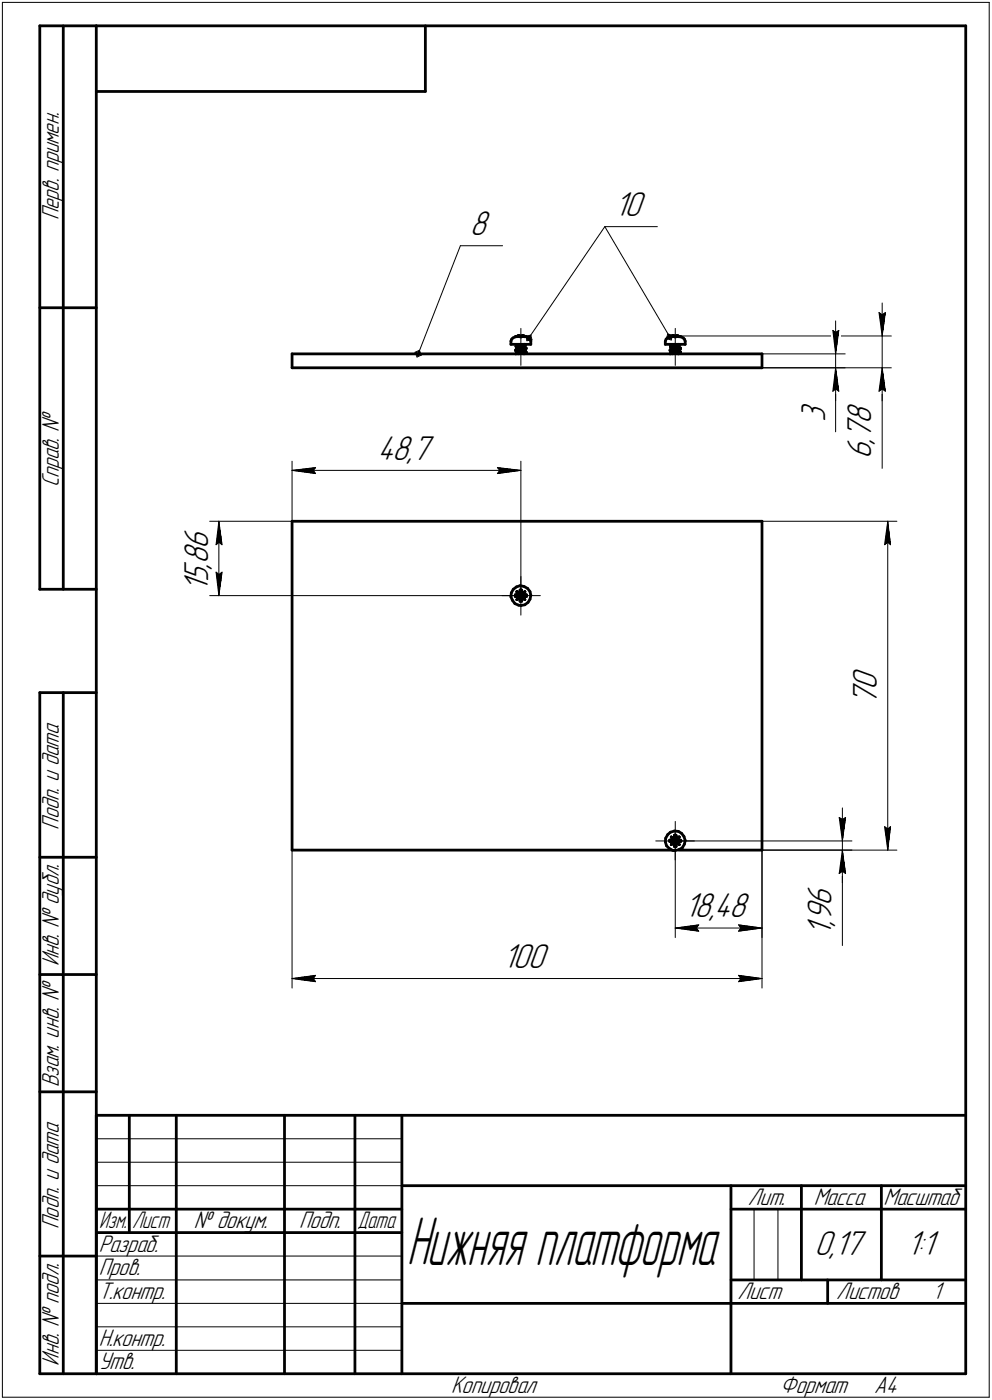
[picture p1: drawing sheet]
<svg xmlns="http://www.w3.org/2000/svg" width="211mm" height="298mm" viewBox="0 0 211 298" stroke-linecap="round" stroke-linejoin="round" font-family="sans-serif">
<defs><g id="words">
<text font-size="15.1" x="86.6" y="269.4">Нижняя платформа</text>
<g font-size="7.8">
<text x="130.7" y="46">10</text>
<text x="99.9" y="50">8</text>
<text x="175.5" y="89.9" transform="rotate(-90 175.5 89.9)">3</text>
<text x="185.4" y="94.6" transform="rotate(-90 185.4 94.6)">,</text>
<text x="185.4" y="93.5" transform="rotate(-90 185.4 93.5)">7</text>
<text x="185.4" y="90.3" transform="rotate(-90 185.4 90.3)">8</text>
<text x="80.3" y="97.9">48,7</text>
<text x="185.4" y="97.7" transform="rotate(-90 185.4 97.7)">6</text>
<text x="44.3" y="116.9" transform="rotate(-90 44.3 116.9)">6</text>
<text x="44.3" y="126" transform="rotate(-90 44.3 126)">1</text>
<text x="44.3" y="123.9" transform="rotate(-90 44.3 123.9)">5</text>
<text x="44.3" y="121.1" transform="rotate(-90 44.3 121.1)">,</text>
<text x="44.3" y="120" transform="rotate(-90 44.3 120)">8</text>
<text x="186.6" y="146.9" transform="rotate(-90 186.6 146.9)">0</text>
<text x="186.6" y="150.1" transform="rotate(-90 186.6 150.1)">7</text>
<text x="145.6" y="195.3">18,48</text>
<text x="177" y="197.2" transform="rotate(-90 177 197.2)">,</text>
<text x="177" y="196.2" transform="rotate(-90 177 196.2)">9</text>
<text x="177" y="193" transform="rotate(-90 177 193)">6</text>
<text x="177" y="199.3" transform="rotate(-90 177 199.3)">1</text>
<text x="107" y="206.1">100</text>
<text x="173.3" y="267.2">0,17</text>
<text x="192.9" y="267.2">1:1</text>
</g>
<g font-size="5.4">
<text x="12.6" y="46.9" transform="rotate(-90 12.6 46.9)">Перв. примен.</text>
<text x="12.6" y="103.8" transform="rotate(-90 12.6 103.8)">Справ. №</text>
<text x="12.6" y="176.7" transform="rotate(-90 12.6 176.7)">Подп. и дата</text>
<text x="12.6" y="205.8" transform="rotate(-90 12.6 205.8)">Инв. № дубл.</text>
<text x="12.6" y="231.5" transform="rotate(-90 12.6 231.5)">Взам. инв. №</text>
<text x="159.1" y="256.6">Лит.</text>
<text x="173.1" y="256.6">Масса</text>
<text x="188" y="256.6">Масштаб</text>
<text x="12.6" y="261.7" transform="rotate(-90 12.6 261.7)">Подп. и дата</text>
<text x="41.2" y="261.6">№ докум.</text>
<text x="63.6" y="261.6">Подп.</text>
<text x="21" y="266.6">Разраб.</text>
<text x="21" y="271.6">Пров.</text>
<text x="21" y="276.6">Т.контр.</text>
<text x="156.9" y="276.6">Лист</text>
<text x="178" y="276.6">Листов</text>
<text x="198.4" y="276.6">1</text>
<text x="21" y="286.6">Н.контр.</text>
<text x="12.6" y="290.8" transform="rotate(-90 12.6 290.8)">Инв. № подл.</text>
<text x="21" y="291.6">Утв.</text>
<text x="96" y="296.6">Копировал</text>
<text x="166" y="296.6">Формат</text>
<text x="186" y="296.6">A4</text>
</g>
<g font-size="5.3">
<text x="21.1" y="261.6">Изм.</text>
<text x="28.1" y="261.6">Лист</text>
<text x="76.1" y="261.6">Дата</text>
</g>
</g></defs>
<g fill="none" stroke="#000" stroke-width=".59">
<path d="M8.5 5.5v120zM8.5 5.5h12zM13.5 5.5v120zM20.5 5.5v287zM20.5 5.5h185zM20.5 19.5h70zM90.5 5.5v14zM205.5 5.5v287zM8.5 65.5h12zM62.1 75.4v2.9zM62.1 78.3h100zM62.1 75.4h100z"/>
<path d="M108.7 73.3h2.1zM108.7 72.6v.7zM108.9 72.2l-.2 .4zM108.9 72.2l.2-.2zM109.1 72l.5-.3zM109.6 71.7l.4-.1zM109.6 71.7l.3-.1zM109.7 74.7l.1 .1zM109.7 74.5v.2zM109.7 74.5l.1-.1zM109.7 74.7l.2-.1zM109.7 75.4l.3-.1z"/>
<path d="M109.7 74.5l.3-.1zM109.7 75.4l.1-.1zM109.7 73.3l.2 .1zM109.9 74.8h.1M109.8 74.4h.2zM109.8 75.3l.2-.1zM109.8 73.7h.1M109.8 73.8l.1-.1zM109.8 73.7l.2-.1zM109.8 73.8l.1 .1zM109.8 73.7h.2zM109.9 74.8h.1z"/>
<path d="M109.9 74.6l.2-.1zM109.9 73.4l.1 .2zM109.9 71.6h.2zM109.9 73.7h.1M109.9 73.9h.1M110 74.8h.2zM110 74.4l.1-.1zM110 75.3h.1M110 74.4h.1M110 75.2l.1-.1zM110 71.7l.2-.1zM110 71.6l.2-.1z"/>
<path d="M110 74.8v.4zM110 74v.3zM110 73.7h.1M110 73.9h.1M110.1 75.1h.1zM110.1 74.3h.1zM110.1 74.5h.1M110.1 75.3l.1-.1zM110.1 74.4h.1M110.1 71.6h.1M110.1 73.7h.1M110.1 73.7l.1-.1z"/>
<path d="M110.2 74.5h.1zM110.2 75.2h.1zM110.2 74.4h.1zM110.2 71.6l.1-.1zM110.2 71.6h.1M110.2 71.5h.1zM110.2 71.6l.2-.1zM110.2 73.7h.2zM110.2 73.6h.2zM110.2 74.8h.1M110.2 74.7h.1M110.2 75.1h.1"/>
<path d="M110.2 74.3h.1M110.2 75.4l.3-.1zM110.3 71.5h.1M110.3 74.7h.1M110.3 75.1h.1M110.3 75h.1M110.3 74.3h.1M110.3 74.5h.2zM110.3 75.2h.2zM110.3 74.4l.2-.1zM110.3 71.5h.2zM110.4 71.5h.1"/>
<path d="M110.4 74.7h.2zM110.4 75h.2zM110.4 74.3l.2-.1zM110.5 71.5h.1M110.4 71.5h.2zM110.4 73.7h.2zM110.4 73.6h.2zM110.5 75.3h.1M110.5 74.5h.1M110.5 75.2h.1M110.5 74.3h.1M110.6 74.7h.1"/>
<path d="M110.6 75h.1M110.6 74.2h.1M110.6 75.3h.1M110.6 74.5l.1-.1zM110.6 75.2h.1M110.6 74.3h.1M110.7 71.5h.1M110.6 71.5h.1M110.6 73.7h.1M110.6 73.6l.1-.1zM110.7 74.7h.1M110.7 75h.1"/>
<path d="M110.7 74.2h.1M110.7 75.3h.1M110.7 74.4h.1M110.7 75.2h.1M110.7 74.3h.1M110.7 71.7h.3zM110.7 71.6h.1M110.7 71.5v.2zM110.7 73.7v-.1zM110.7 73.5h.1M110.7 74.6h.1M110.7 75l.1-.1z"/>
<path d="M110.7 73.6h.1M110.8 74.6h.1M110.8 74.9h.1M110.8 74.2h.1M110.8 75.3h.1M110.8 74.4h.1M110.8 75.2h.1M110.8 75.1h.1M110.8 74.3h.1M110.8 73.3h2.1zM110.8 73.6h.2zM110.8 73.5h.2z"/>
<path d="M110.9 74.6h.1M110.9 74.9h.1M110.9 74.2h.1M110.9 75.3l.1-.1zM110.9 74.4h.1M110.9 75.1h.1M110.9 74.3h.1M111 74.6h.1M111 74.9h.1M111 74.2h.1M111 75.2h.1M111 74.4h.1"/>
<path d="M111 75.1h.1M111 74.3h.1M111 71.5h.1M111 71.5v.2zM111.1 71.5h.1M111 73.6h.1M111 73.5h.1M111.1 74.6h.1M111.1 74.9h.1M111.1 74.2h.1M111.1 74.1h.1M111.1 75.2h.1"/>
<path d="M111.1 74.4h.1M111.1 75.1h.1M111.1 74.3h.1M111.1 71.5h.2zM111.1 73.6h.2zM111.1 73.5l.2-.1zM111.2 74.6l.1-.1zM111.2 74.9h.1zM111.2 74.1h.1zM111.2 75.2h.1M111.2 74.4h.1M111.2 75.1h.1"/>
<path d="M111.2 74.3h.1M111.2 71.5h.1M111.2 71.5h.2zM111.2 71.5h.1zM111.3 75.2h.1M111.3 74.4h.1M111.3 75.1h.1M111.3 74.3h.1M111.3 71.5l.2 .1zM111.3 71.5h.1M111.3 73.6h.1M111.3 73.5h.1"/>
<path d="M111.3 73.4h.1M111.3 74.5h.1M111.3 74.9l.1-.1zM111.3 74.1h.1M111.3 75.2h.2zM111.3 74.4l.2-.1zM111.3 75.1l.2-.1zM111.3 74.3h.2zM111.3 73.5h.2zM111.4 75.4l.1-.1zM111.4 74.5h.1M111.4 74.8h.1"/>
<path d="M111.4 74.1h.1M111.4 71.5h.1M111.4 71.5l.4 .1zM111.4 73.4l.1-.1zM111.5 75.3h.1M111.5 74.5h.1M111.5 74.8h.1M111.5 74.1l.1-.1zM111.5 75.2h.1M111.5 74.3h.1M111.5 75h.1M111.5 71.6l.2 .1z"/>
<path d="M111.5 71.5l.1 .1zM111.5 73.5l.1-.1zM111.5 73.3h.1M111.6 74.5h.1M111.6 74.8h.1zM111.6 74h.1M111.6 75.2h.1M111.6 75.1h.1M111.6 74.3h.1M111.6 75.3l.2-.1zM111.6 75h.1M111.6 74.4h.2z"/>
<path d="M111.6 71.6h.1M111.7 73.9l.1 .1zM111.7 75.1h.1M111.7 74.3h.1M111.7 75h.1M111.7 74.8h.1zM111.7 75.4h.1M111.7 74.4v.4zM111.7 73.7v.3zM111.7 71.6h.1zM111.8 74v.1zM111.8 75.1h.1z"/>
<path d="M111.8 74.3h.1M111.8 75.2v-.1zM111.8 75h.1M111.8 74.3v-.1zM111.8 74.4v-.1zM111.8 74.8h.1M111.8 73.4l.1-.1zM111.8 73.4l-.1 .3zM111.8 71.6l.2 .1zM111.9 74.1h.1M111.8 74.3h.1zM111.8 75.1h.1"/>
<path d="M111.8 74.2h.1M111.8 74.8l.1 .1zM111.9 75.1h.1M111.9 75h.1M111.9 74.3h.1M111.9 74.2h.1M112 71.7l.5 .3zM112.5 72l.3 .2zM112.8 72.2l.1 .4zM112.9 72.6v.7zM141.6 73.3h2.1zM141.6 72.6v.7z"/>
<path d="M141.7 72.2l-.1 .4zM142 72l-.3 .2zM142 72l.5-.3zM142.5 71.7l.2-.1zM142.6 74.7l.1 .1zM142.6 74.5v.2zM142.6 74.7l.1-.1zM142.6 75.4l.2-.1zM142.6 74.5l.2-.1zM142.6 75.4l.1-.1zM142.6 73.3l.1 .1zM142.7 74.8h.1"/>
<path d="M142.7 74.4l-.1 .1zM142.7 74.4h.1M142.7 75.3v-.1zM142.7 73.7h.1M142.7 73.8v-.1zM142.7 73.7l.1-.1zM142.7 73.8v.1zM142.7 74.8h.1zM142.7 74.4l.1-.1zM142.7 74.6l.1-.1zM142.7 75.2l.1-.1zM142.7 71.6l.4-.1z"/>
<path d="M142.7 73.4l.1 .2zM142.7 71.6h.2zM142.7 73.9l.1 .1zM142.8 74.8h.2zM142.8 75.1h.3zM142.8 74.3h.3zM142.8 74.5h.1M142.8 75.3h.1M142.8 74.4h.1M142.8 71.7l.2-.1zM142.8 74.8v.4zM142.8 74v.3z"/>
<path d="M142.8 73.7h.1M142.8 73.7l.2-.1zM142.9 74.5h.1M142.9 75.3l.1-.1zM142.9 74.4h.1M142.9 71.6l.1-.1zM142.9 73.7h.1M143 74.8l.1-.1zM143 75.4l.3-.1zM143 74.5h.1M143 75.2h.1M143 74.4h.1"/>
<path d="M143 71.6l.2-.1zM143 71.5h.1M143 71.6l.3-.1zM143 73.7h.3zM143 73.6h.3zM143.1 74.7h.1M143.1 75.1l.1-.1zM143.1 74.3h.1M143.1 74.5h.2zM143.1 75.2h.2zM143.1 74.4l.2-.1zM143.2 71.5h.1"/>
<path d="M143.1 71.5h.1M143.2 74.7h.1M143.2 75h.1M143.2 74.3h.1M143.2 71.5h.1zM143.3 71.5h.1M143.3 74.7h.1zM143.3 75h.1zM143.3 74.3l.1-.1zM143.3 71.5h.1zM143.3 73.7h.1M143.3 73.6h.1"/>
<path d="M143.3 75.3h.1M143.3 74.5h.1M143.3 75.2h.1M143.3 74.3h.1M143.4 74.7h.1M143.4 75h.1M143.4 74.2h.1M143.4 75.3h.1M143.4 74.5l.1-.1zM143.4 75.2h.1M143.4 74.3h.1M143.5 71.5h.1"/>
<path d="M143.4 71.5h.1M143.4 73.7h.1M143.4 73.6h.1M143.4 73.5h.1M143.5 74.7l.1-.1zM143.5 75h.1M143.5 74.2h.1M143.5 75.3h.1M143.5 74.4h.1M143.5 75.2h.1M143.5 74.3h.1M143.5 71.7h.3z"/>
<path d="M143.5 71.6h.1M143.5 71.5v.2zM143.5 73.7h.1M143.5 73.6h.1M143.5 73.5h.1M143.6 74.6h.1M143.6 75l.1-.1zM143.6 74.2h.1M143.6 75.3h.1M143.6 74.4h.1M143.6 75.2h.1M143.6 74.3h.1"/>
<path d="M143.6 73.6h.1M143.6 73.5h.1M143.7 74.6h.1M143.7 74.9h.1M143.7 74.2h.1M143.7 75.3h.1M143.7 74.4h.1M143.7 75.2h.1M143.7 75.1h.1M143.7 74.3h.1M143.7 73.3h2.1zM143.7 73.6h.1"/>
<path d="M143.7 73.5h.1M143.8 74.6h.1M143.8 74.9h.1M143.8 74.2h.1M143.8 75.3v-.1zM143.8 74.4h.1M143.8 75.1h.1M143.8 74.3h.1M143.8 73.6h.1zM143.8 73.5h.1zM143.8 75.2h.1M143.8 71.5h.3z"/>
<path d="M143.8 71.5v.2zM143.8 71.5h.2zM143.9 74.6h.1M143.9 74.9h.1M143.9 74.1l-.1 .1zM143.9 74.1h.1M143.9 75.2h.1M143.9 74.4h.1M143.9 75.1h.1M143.9 74.3h.1M143.9 73.6h.1M143.9 73.5l.1-.1z"/>
<path d="M144 74.6l.1-.1zM144 74.9h.1M144 74.1h.1M144 75.2h.2zM144 74.4h.2zM144 75.1h.2zM144 74.3h.2zM144 71.5h.1M144 71.5h.3zM144 71.5h.2zM144 73.6h.1M144 73.5h.1"/>
<path d="M144 73.4h.1M144.1 74.5h.2zM144.1 74.9l.2-.1zM144.1 74.1h.2zM144.1 71.5l.2 .1zM144.1 71.5h.1M144.1 73.5h.1M144.1 73.4h.1M144.2 75.2h.2zM144.2 74.4l.2-.1zM144.2 75.1l.2-.1zM144.2 74.3h.2z"/>
<path d="M144.2 71.5h.1M144.2 71.5l.2 .1zM144.2 73.5h.2zM144.2 73.4l.2-.1zM144.3 74.5h.1M144.3 74.8h.1M144.3 71.6l.2 .1zM144.3 71.5l.1 .1zM144.3 71.5l.2 .1zM144.4 75.3l-.1 .1zM144.4 75.3h.1M144.4 74.5v-.1z"/>
<path d="M144.4 74.8h.1M144.4 74l-.1 .1zM144.4 74h.1M144.4 75.2h.1M144.4 74.3h.1M144.4 75h.1M144.4 71.6l.1 .1zM144.4 73.5v-.1zM144.4 73.3h.1M144.4 73.9l.2 .1zM144.4 75.1h.1M144.4 75.3l.1-.1z"/>
<path d="M144.4 74.4h.1M144.4 74.8h.2zM144.4 75.4h.1M144.4 74.4v.4zM144.4 73.7v.3zM144.4 71.6h.1M144.5 75.1h.1M144.5 74.3h.1M144.5 75.2l.2-.1zM144.5 75h.1M144.5 74.3l.1-.1zM144.5 74.4l.2-.1z"/>
<path d="M144.5 73.4l.3-.1zM144.5 73.4l-.1 .3zM144.5 71.6h.1M144.5 71.6l.4 .1zM144.6 74l.1 .1zM144.6 75.1h.1M144.6 74.3h.2zM144.6 75h.2zM144.6 74.2h.2zM144.7 74.8h.1M144.6 71.6l.3 .1zM144.8 74.1h.1"/>
<path d="M144.7 75.1h.1M144.7 74.3h.1zM144.7 74.8l.1 .1zM144.8 75.1h.1M144.8 75h.1M144.8 74.3h.1M144.8 74.2h.1M144.9 71.7l.5 .3zM145.4 72l.2 .2zM145.6 72.2l.2 .4zM145.8 72.6v.7zM162.1 75.4v2.9z"/>
<path d="M62.1 111v70zM62.1 111h100zM162.1 111v70zM8.5 125.5h12zM108.7 127.1l.4 .7zM108.8 126.2l-.1 .9zM109.1 127.8l.5 .7zM109.2 125.5l.7-.5zM109.2 125.5l-.4 .7zM109.6 128.5l.7 .4zM109.6 126.7l1 .1zM109.7 127h.1"/>
<path d="M109.6 126.7h.3zM109.6 126.7v.3zM109.6 127l1-.1zM109.7 127h.3zM109.9 126.7h.2zM109.9 125l.8-.3zM110 127.7l.2-.2zM110 126l.7 .7zM110 127h.2zM110 126.1l.2 .1zM110 126.1h.1M110 127.7l.7-.7z"/>
<path d="M110 126l.2 .2zM110.1 126.7h.1M110.2 126.2l.1 .3zM110.2 126.7h.1M110.2 127.5l.2-.2zM110.2 127.5l-.2 .2zM110.2 126.2l.2 .1zM110.2 127h.2zM110.3 127.3l-.1 .2zM110.3 127.3l.2-.2zM110.3 126.5l.2 .2zM110.3 126.7h.1"/>
<path d="M110.3 128.9h.5zM110.5 127h.1M110.4 126.7h.1M110.4 126.3l.2 .2zM110.5 126.7h.2zM110.5 127.1h.1M110.5 127.1l.2-.1zM110.6 126.9l.1 .1zM110.6 126.5l.1 .2zM110.7 127.2h.1M110.6 126.5h.1M110.6 127.2l-.2 .1z"/>
<path d="M110.6 127.2l.1-.1zM110.6 126.8h.1M110.7 125.6l.1 1zM110.7 128h.3zM110.7 126.3v.2zM110.7 126.1v.2zM110.7 125.7v.4zM110.7 125.7h.1M110.7 127.2v-.1zM110.7 126.7l-.1 .1zM110.7 126.5v.2zM110.7 127.1h.1"/>
<path d="M110.7 125.6h.1M110.7 127.8v.2zM110.7 127.5v.3zM110.7 127.2v.3zM110.7 127h.1M110.7 124.7l.8 .2zM110.7 126.7h.1M110.8 127.1l-.1 .9zM110.8 126.6l-.1 .1zM110.9 126.6h.1M110.8 125.6h.1M110.8 127.1h.1"/>
<path d="M110.8 128.9l.9-.1zM110.9 127.1l.1 .1zM110.9 127.1h.1M110.9 126.7h.1M110.9 125.6h.1M111 126.7h.1M110.9 127.1l.1 .9zM111 127l.7 .7zM111 125.6l-.1 1zM111 126.5l-.1 .2zM111 127.1l.1 .1zM111 126.7l.7-.7z"/>
<path d="M111 126.5h.1M111 127.1h.1M111 126.7h.1zM111 127.2v.3zM111 127.5v.3zM111 127.8v.2zM111 127h.1M111 125.6v.3zM111 125.9v.3zM111 126.2v.3zM111.1 127.2h.1M111.1 126.5l-.1 .2z"/>
<path d="M111.1 126.9h.1M111.1 126.8l.9-.1zM111.1 127.2l.2 .1zM111.1 127h.1M111.1 126.8h.1M111.1 127l.1 .1zM111.1 126.5l.2-.1zM111.1 126.9l.9 .1zM111.2 126.7h.1M111.2 126.7h-.1zM111.2 127.1l.2-.1zM111.2 127.1l.1 .2z"/>
<path d="M111.3 127.3l.2 .2zM111.3 126.7h.1M111.3 126.4l.1-.2zM111.3 126.4l-.1 .3zM111.4 126.7h.1M111.4 127h.4zM111.4 126.2l.3-.1zM111.5 127.5l.2 .2zM111.5 126.7h.1M111.5 124.9l.8 .4zM111.5 126.2l-.2 .2zM111.6 126.7h.1"/>
<path d="M111.7 126.7h.1zM111.7 128.8l.7-.5zM111.7 126.1h.1M111.7 126l-.2 .2zM111.8 127h.2zM111.8 126.7h.2zM112 126.7v.3zM112.3 125.3l.5 .7zM112.8 127.6l-.4 .7zM112.8 126l.1 .7zM112.9 126.7l-.1 .9zM8.5 147.5v145z"/>
<path d="M8.5 147.5h12zM13.5 147.5v145zM141.6 179.2l.2 .9zM141.6 178.5v.7zM142.1 177.7l.6-.5zM142.1 177.7l-.5 .8zM142.5 178.9l.9 .1zM142.5 179.2h.3zM142.5 178.9h.2zM142.5 178.9v.3zM142.5 179.2l.9-.1zM142.7 177.2l.8-.2z"/>
<path d="M142.7 178.9h.2zM142.8 179.8l.2-.1zM142.8 178.2l.7 .7zM142.8 179.2h.3zM142.8 178.2l.2 .3zM142.8 179.8l.7-.6zM142.8 178.2l.7 .6zM142.8 178.2l.2 .2zM142.9 178.9h.1M143 179.7l.2-.2zM143 178.5l.2 .1zM143 178.9h.2z"/>
<path d="M143 179.7l.3-.2zM143 179.7l-.2 .1zM143 178.4l.3 .2zM143.2 179.2h.1M143.3 179.2h.1M143.2 178.6l.1 .2zM143.2 178.9h.1M143.3 178.9h.1M143.3 178.6l.1 .1zM143.3 179.2l-.1 .3zM143.3 178.8l.1 .1zM143.3 179.2h.1z"/>
<path d="M143.4 179.1h.1M143.4 178.7l.1 .1zM143.4 178.9h.1M143.4 179.3l.1 .1zM143.4 179.2h.1zM143.4 178.7l.1-.1zM143.4 179.3l-.1 .2zM143.4 179.3l.1-.1zM143.5 178.9h.1M143.4 179h.1M143.5 178.8h.1M143.5 177.9l.1 .9z"/>
<path d="M143.6 178.8h.1M143.5 179.2h.1M143.5 178.5v.1zM143.5 178.2v.3zM143.5 178v.2zM143.5 178h.1M143.5 179.2v.2zM143.5 178.6v.2zM143.5 177.9l.1-.1zM143.5 179.9v.4zM143.5 179.7v.2zM143.5 179.4v.3z"/>
<path d="M143.5 177h.9zM143.6 179.2l-.1 1.1zM143.7 178.8h.1M143.6 177.8h.1M143.6 179.2h.1M143.7 179.2h.1M143.8 178.8h.1M143.7 177.8h.1M143.7 179.2l.1 1.1zM143.8 179.2v.2zM143.8 179.2v.1zM143.8 179.2h.1"/>
<path d="M143.8 177.8h.1M143.8 177.9h.1M143.8 179.2l.7 .6zM143.8 178.7v.1zM143.8 177.9l-.1 .9zM143.8 178.6v.2zM143.8 178.8l.7-.6zM143.8 178.6h.1M143.8 179.3l.3 .2zM143.8 179.2l.1-.1zM143.8 179.4v.3zM143.8 179.7v.2z"/>
<path d="M143.8 179.9v.4zM143.8 178.9l.1 .1zM143.8 178.9l.2-.1zM143.8 179.2h.2zM143.8 178.7l.2-.1zM143.8 177.9v.2zM143.8 178.1v.3zM143.8 178.4v.2zM143.8 179.3h.1M143.8 178.9h.1M143.9 179.1h.1M143.9 179l1-.1z"/>
<path d="M143.9 179.1l1 .1zM144 178.8h.1M144 178.9h.1M144 179.2h.3zM144 178.6l.3-.2zM144 179.2l.2 .3zM144.1 179.5l.2 .2zM144.1 178.9h.1M144.2 178.9h.1M144.2 178.6l-.2 .2zM144.2 179.5l.2 .2zM144.3 179.7l.2 .1z"/>
<path d="M144.3 178.9h.1M144.3 179.2h.2zM144.3 178.4l.1-.2zM144.4 178.9h.1M144.4 177l.6 .5zM144.4 178.4l-.2 .2zM144.4 179.7l.1 .1zM144.4 178.2h.1M144.5 178.2l-.7 .7zM144.5 178.9h.1M144.5 179.2h.4zM144.5 178.2l-.1 .2z"/>
<path d="M144.6 178.9h.3zM144.9 178.9v.3zM145 177.5l.5 .6zM145.5 178.1l.3 .9zM145.6 179.7l-.4 .8zM145.8 179l-.2 .7zM8.5 182.5h12zM62.1 181h80.8zM141.8 180.1l.6 .6zM142.4 180.7l.8 .4zM143.2 181.1h.5zM143.5 180.3h.3z"/>
<path d="M143.7 181.1l.7-.2zM144.4 180.9l.8-.4zM144.4 181h17.7zM8.5 207.5h12zM8.5 232.5h12zM20.5 237.5h185zM20.5 237.5v55zM27.5 237.5v25zM37.5 237.5v55zM60.5 237.5v55zM75.5 237.5v55zM85.5 237.5v55z"/>
<path d="M20.5 257.5h65zM85.5 252.5h120zM155.5 252.5v40zM155.5 257.5h15zM170.5 252.5v20zM170.5 257.5h35zM187.5 252.5v20zM8.5 267.5h12zM20.5 262.5h65zM85.5 277.5h70zM155.5 277.5h50zM155.5 272.5h50z"/>
<path d="M176.1 272.5v5zM8.5 292.5h12zM20.5 292.5h185z"/>
</g>
<g fill="none" stroke="#000" stroke-width=".21">
<path d="M.5 .5v297zM.5 .5h210zM210.5 .5v297zM98 52.3l-9 23.1zM98 52.3h8.9zM128.7 48.3l-16.2 23.7zM128.7 48.3l13.8 23.4zM128.7 48.3h11.2zM88.3 75l.9-.4zM88.3 75l.4 1zM88.6 75.1l.6-.3zM88.6 75.1l.2 .7z"/>
<path d="M88.7 75.3l.4-.2zM88.7 75.3l.2 .2zM88.7 76l1-.4zM88.8 75.8l.7-.3zM88.9 75.5l.3-.1zM89.1 75.1l.1 .3zM89.2 74.8l-.1 .3zM89.2 74.8l.3 .7zM89.2 74.6v.2zM89.2 74.6l.5 1zM110.8 69.9v7.9zM111.9 71.5l1-.1z"/>
<path d="M111.9 71.5l.2 1.1zM112.1 71.7l.8-.2zM112.1 71.7l.2 .7zM112.1 72.6l1.1-.2zM112.3 72.4l.6-.2zM112.4 71.8h.3zM112.4 71.8v.4zM112.4 72.2l.4-.1zM112.7 71.8l.1 .3zM112.9 71.5l-.2 .3zM112.9 71.5v.7zM112.9 71.4v.1z"/>
<path d="M112.9 71.4l.3 1zM141.8 72.1l1 .3zM142.1 72l.6 .1zM142.1 71.1l.1 .2zM142.1 71.1l-.3 1zM142.1 71.1l1 .3zM142.2 71.9l.4 .1zM142.2 71.3l.1 .2zM142.2 71.3l-.1 .7zM142.2 71.3l.7 .2zM142.3 71.5l-.1 .4zM142.3 71.5l.4 .1z"/>
<path d="M142.7 71.6l-.1 .4zM142.9 71.5l-.2 .6zM143.1 71.4l-.3 1zM143.7 69.9v7.9zM143.8 71.5h45.9zM162.1 78.3h17.7zM162.1 75.4h17.7zM162.1 78.3h27.6zM177.2 70.4l.6 .4zM177.2 70.4l.6 5zM177.8 78.3v5zM177.8 78.3l-.6 5z"/>
<path d="M177.8 78.3l.7 5zM177.8 78.3v7zM177.8 70.8l.7-.4zM177.8 68.3v7.1zM177.8 75.4v2.9zM178.5 70.4l-.7 5zM187 66.5l.7 .6zM187 66.5l.7 5zM187.7 78.3v5zM187.7 78.3l-.7 5zM187.7 78.3l.7 5zM187.7 78.3v7z"/>
<path d="M187.7 67.1l.7-.6zM187.7 64.5v7zM187.7 71.5v6.8zM188.4 66.5l-.7 5zM62.1 98.2v28.6zM67.1 99.6l-.5 .6zM105.8 99.6l.5 .6zM105.8 99.6l5 .6zM110.8 98.2v28.6zM177.2 83.3l.6-.5zM177.8 83.3v8.6zM177.8 82.8l.7 .5z"/>
<path d="M187 83.3l.7-.5zM187.7 83.3v16.4zM187.7 82.8l.7 .5zM44.6 111h17.5zM46 116l.6-.5zM46.6 111l.6 5zM46.6 115.5l.6 .5zM46.6 111l-.6 5zM46.6 111v15.8zM62.1 100.2l5-.6zM62.1 100.2l5 .6zM62.1 100.2h48.7z"/>
<path d="M66.6 100.2l.5 .6zM105.8 100.8l5-.6zM106.3 100.2l-.5 .6zM162.1 111h28.7zM188.2 116l.7-.5zM188.9 111l.6 5zM188.9 115.5l.6 .5zM188.9 111l-.7 5zM188.9 111v70zM44.6 126.8h66.2zM46 121.8l.6 5zM46 121.8l.6 .5z"/>
<path d="M46.6 122.3l.6-.5zM47.2 121.8l-.6 5zM106.8 126.8h4zM110.8 126.8h4.2zM110.8 126.8v4.2zM110.8 122.8v4zM139.5 179.1h4.2zM143.7 179.1h4zM143.7 179.1v4zM143.7 174.9v4.2zM143.7 179.1h37.6zM143.7 179.1v20.5z"/>
<path d="M178.6 174.1l.6 .4zM178.6 174.1l.6 5zM179.2 174.5l.7-.4zM179.2 172v7.1zM179.2 179.1v1.9zM179.9 174.1l-.7 5zM188.2 176l.7 5zM188.2 176l.7 .5zM188.9 176.5l.6-.5zM189.5 176l-.6 5zM62.1 181v29.4zM143.7 197.6l5-.7z"/>
<path d="M143.7 197.6l5 .7zM143.7 197.6h18.4zM148.2 197.6l.5 .7zM148.7 196.9l-.5 .7zM157.1 198.3l5-.7zM157.1 196.9l.5 .7zM157.1 196.9l5 .7zM157.6 197.6l-.5 .7zM162.1 181h19.2zM162.1 181v18.6zM162.1 181v29.4zM162.1 181h28.7z"/>
<path d="M178.6 186l.6-.5zM179.2 181v5zM179.2 186v15.3zM179.2 181l-.6 5zM179.2 185.5l.7 .5zM179.2 181l.7 5zM179.2 181v7zM62.1 208.4l5-.7zM62.1 208.4l5 .6zM62.1 208.4h100zM66.6 208.4l.5 .6zM67.1 207.7l-.5 .7z"/>
<path d="M157.1 209l5-.6zM157.1 207.7l.5 .7zM157.1 207.7l5 .7zM157.6 208.4l-.5 .6zM20.5 247.5h65zM20.5 252.5h65zM20.5 242.5h65zM160.4 257.5v15zM165.5 257.5v15zM20.5 267.5h65zM20.5 272.5h65zM20.5 277.5h65z"/>
<path d="M.5 297.5h210zM20.5 282.5h65zM20.5 287.5h65z"/>
</g>
<g fill="#fff" stroke="#fff" stroke-width=".21">
<path d="M39.5 111.8h6.1zM39.5 111.9h6.1zM39.5 112h6.1zM39.5 112.1h6.1zM39.5 112.2h6.1zM39.5 112.3h6.1zM39.5 112.4h6.1zM39.5 112.4h6.1zM39.5 112.5h6.1zM39.5 112.6h6.1zM39.5 112.7h6.1zM39.5 112.8h6.1zM39.5 112.9h6.1zM39.5 112.9h6.1zM39.5 113h6.1zM39.5 113.1h6.1zM39.5 113.2h6.1zM39.5 113.3h6.1zM39.5 113.4h6.1zM39.5 113.5h6.1zM39.5 113.5h6.1zM39.5 113.6h6.1zM39.5 113.7h6.1zM39.5 113.8h6.1zM39.5 113.9h6.1zM39.5 114h6.1zM39.5 114h6.1zM39.5 114.1h6.1zM39.5 114.2h6.1zM39.5 114.3h6.1zM39.5 114.4h6.1zM39.5 114.5h6.1zM39.5 114.6h6.1zM39.5 114.6h6.1zM39.5 114.7h6.1zM39.5 114.8h6.1zM39.5 114.9h6.1zM39.5 115h6.1zM39.5 115.1h6.1zM39.5 115.1h6.1zM39.5 115.2h6.1zM39.5 115.3h6.1zM39.5 115.4h6.1zM39.5 115.5h6.1zM39.5 115.6h6.1zM39.5 115.7h6.1zM39.5 115.7h6.1zM39.5 115.8h6.1zM39.5 115.9h6.1zM39.5 116h6.1zM39.5 116.1h6.1zM39.5 116.2h6.1zM39.5 116.2h6.1zM39.5 116.3h6.1zM39.5 116.4h6.1zM39.5 116.5h6.1zM39.5 116.6h6.1zM39.5 116.7h6.1zM39.5 116.8h6.1zM39.5 116.8h6.1zM39.5 116.9h6.1zM39.5 117h6.1zM39.5 117.1h6.1zM39.5 117.2h6.1zM39.5 117.3h6.1zM39.5 117.3h6.1zM39.5 117.4h6.1zM39.5 117.5h6.1zM39.5 117.6h6.1zM39.5 117.7h6.1zM39.5 117.8h6.1zM39.5 117.9h6.1zM39.5 117.9h6.1zM39.5 118h6.1zM39.5 118.1h6.1zM39.5 118.2h6.1zM39.5 118.3h6.1zM39.5 118.4h6.1zM39.5 118.4h6.1zM39.5 118.5h6.1zM39.5 118.6h6.1zM39.5 118.7h6.1zM39.5 118.8h6.1zM39.5 118.9h6.1zM39.5 119h6.1zM39.5 119h6.1zM39.5 119.1h6.1zM39.5 119.2h6.1zM39.5 119.3h6.1zM39.5 119.4h6.1zM39.5 119.5h6.1zM39.5 119.5h6.1zM39.5 119.6h6.1zM39.5 119.7h6.1zM39.5 119.8h6.1zM39.5 119.9h6.1zM39.5 120h6.1zM39.5 120.1h6.1zM39.5 120.1h6.1zM39.5 120.2h6.1zM39.5 120.3h6.1zM39.5 120.4h6.1zM39.5 120.5h6.1zM39.5 120.6h6.1zM39.5 120.6h6.1zM39.5 120.7h6.1zM39.5 120.8h6.1zM39.5 120.9h6.1zM39.5 121h6.1zM39.5 121.1h6.1zM39.5 121.2h6.1zM39.5 121.2h6.1zM39.5 121.3h6.1zM39.5 121.4h6.1zM39.5 121.5h6.1zM39.5 121.6h6.1zM39.5 121.7h6.1zM39.5 121.8h6.1zM39.5 121.8h6.1zM39.5 121.9h6.1zM39.5 122h6.1zM39.5 122.1h6.1zM39.5 122.2h6.1zM39.5 122.3h6.1zM39.5 122.3h6.1zM39.5 122.4h6.1zM39.5 122.5h6.1zM39.5 122.6h6.1zM39.5 122.7h6.1zM39.5 122.8h6.1zM39.5 122.9h6.1zM39.5 122.9h6.1zM39.5 123h6.1zM39.5 123.1h6.1zM39.5 123.2h6.1zM39.5 123.3h6.1zM39.5 123.4h6.1zM39.5 123.4h6.1zM39.5 123.5h6.1zM39.5 123.6h6.1zM39.5 123.7h6.1zM39.5 123.8h6.1zM39.5 123.9h6.1zM39.5 124h6.1zM39.5 124h6.1zM39.5 124.1h6.1zM39.5 124.2h6.1zM39.5 124.3h6.1zM39.5 124.4h6.1zM39.5 124.5h6.1zM39.5 124.5h6.1zM39.5 124.6h6.1zM39.5 124.7h6.1zM39.5 124.8h6.1zM39.5 124.9h6.1zM39.5 125h6.1zM39.5 125.1h6.1zM39.5 125.1h6.1zM39.5 125.2h6.1zM39.5 125.3h6.1zM39.5 125.4h6.1zM39.5 125.5h6.1zM39.5 125.6h6.1zM39.5 125.6h6.1zM39.5 125.7h6.1zM39.5 125.8h6.1zM39.5 125.9h6.1z"/>
<path d="M46.5 111.3h.2zM46.5 111.3h.2zM46.5 111.4h.3zM46.4 111.5h.4zM46.4 111.6h.4zM46.3 111.7h.6zM46.3 111.8h.6zM46.3 111.8h.7zM46.2 111.9h.8zM46.2 112h.9zM46.2 112.1h.9zM46.1 112.2h1zM46.1 112.3h1.1zM46.1 112.4h1.1zM46.1 112.4h1.1zM46.1 112.5h1.1zM46 112.6h1.3zM46 112.7h1.3zM45.9 112.8h1.4zM45.9 112.9h1.5zM45.9 112.9h1.5zM45.9 113h1.5zM45.9 113.1h1.5zM45.9 113.2h1.5zM45.9 113.3h1.5zM45.9 113.4h1.5zM45.8 113.5h1.7zM45.8 113.5h1.7zM45.8 113.6h1.7zM45.8 113.7h1.7zM45.8 113.8h1.7zM45.8 113.9h1.7zM45.8 114h1.7zM45.7 114h1.9zM45.7 114.1h1.9zM45.7 114.2h1.9zM45.7 114.3h1.9zM45.7 114.4h1.9zM45.7 114.5h1.9zM45.7 114.6h1.9zM45.6 114.6h2zM45.6 114.7h2.1zM45.6 114.8h2.1zM45.6 114.9h2.1zM45.6 115h2.1zM45.6 115.1h2.1zM45.6 115.1h2.1zM45.6 115.2h2.1zM45.6 115.3h2.2zM45.6 115.4h2.2zM45.6 115.5h2.2zM45.6 115.6h2.2zM45.6 115.7h2.2zM45.6 115.7h2.2zM45.6 115.8h2.2zM45.5 115.9h2.3zM45.5 116h2.3zM45.5 116.1h2.3zM45.5 116.2h2.3zM45.5 116.2h2.3zM45.5 116.3h2.3zM45.5 116.4h2.3z"/>
<path d="M45.4 121.3h2.4zM45.5 121.4h2.3zM45.5 121.5h2.3zM45.5 121.6h2.3zM45.5 121.7h2.3zM45.5 121.8h2.3zM45.5 121.8h2.3zM45.5 121.9h2.3zM45.6 122h2.2zM45.6 122.1h2.2zM45.6 122.2h2.2zM45.6 122.3h2.2zM45.6 122.3h2.2zM45.6 122.4h2.2zM45.6 122.5h2.2zM45.6 122.6h2.1zM45.6 122.7h2.1zM45.6 122.8h2.1zM45.6 122.9h2.1zM45.6 122.9h2.1zM45.6 123h2.1zM45.6 123.1h2.1zM45.6 123.2h2zM45.7 123.3h1.9zM45.7 123.4h1.9zM45.7 123.4h1.9zM45.7 123.5h1.9zM45.7 123.6h1.9zM45.7 123.7h1.9zM45.7 123.8h1.9zM45.8 123.9h1.7zM45.8 124h1.7zM45.8 124h1.7zM45.8 124.1h1.7zM45.8 124.2h1.7zM45.8 124.3h1.7zM45.8 124.4h1.7zM45.9 124.5h1.5zM45.9 124.5h1.5zM45.9 124.6h1.5zM45.9 124.7h1.5zM45.9 124.8h1.5zM45.9 124.9h1.5zM45.9 125h1.5zM45.9 125.1h1.4zM46 125.1h1.3zM46 125.2h1.3zM46.1 125.3h1.1zM46.1 125.4h1.1zM46.1 125.5h1.1zM46.1 125.6h1.1zM46.1 125.6h1zM46.2 125.7h.9zM46.2 125.8h.9zM46.2 125.9h.8zM46.3 126h.7zM46.3 126.1h.6zM46.3 126.2h.6zM46.4 126.2h.4zM46.4 126.3h.4zM46.5 126.4h.3zM46.5 126.5h.2zM46.5 126.6h.2z"/>
<path d="M80.3 93.1h12.4zM80.3 93.2h12.4zM80.3 93.3h12.4zM80.3 93.4h12.4zM80.3 93.5h12.4zM80.3 93.6h12.4zM80.3 93.6h12.4zM80.3 93.7h12.4zM80.3 93.8h12.4zM80.3 93.9h12.4zM80.3 94h12.4zM80.3 94.1h12.4zM80.3 94.1h12.4zM80.3 94.2h12.4zM80.3 94.3h12.4zM80.3 94.4h12.4zM80.3 94.5h12.4zM80.3 94.6h12.4zM80.3 94.7h12.4zM80.3 94.7h12.4zM80.3 94.8h12.4zM80.3 94.9h12.4zM80.3 95h12.4zM80.3 95.1h12.4zM80.3 95.2h12.4zM80.3 95.2h12.4zM80.3 95.3h12.4zM80.3 95.4h12.4zM80.3 95.5h12.4zM80.3 95.6h12.4zM80.3 95.7h12.4zM80.3 95.8h12.4zM80.3 95.8h12.4zM80.3 95.9h12.4zM80.3 96h12.4zM80.3 96.1h12.4zM80.3 96.2h12.4zM80.3 96.3h12.4zM80.3 96.4h12.4zM80.3 96.4h12.4zM80.3 96.5h12.4zM80.3 96.6h12.4zM80.3 96.7h12.4zM80.3 96.8h12.4zM80.3 96.9h12.4zM80.3 96.9h12.4zM80.3 97h12.4zM80.3 97.1h12.4zM80.3 97.2h12.4zM80.3 97.3h12.4zM80.3 97.4h12.4zM80.3 97.5h12.4zM80.3 97.5h12.4zM80.3 97.6h12.4zM80.3 97.7h12.4zM80.3 97.8h12.4zM80.3 97.9h12.4zM80.3 98h12.4zM80.3 98h12.4zM80.3 98.1h12.4zM80.3 98.2h12.4zM80.3 98.3h12.4zM80.3 98.4h12.4zM80.3 98.5h12.4zM80.3 98.6h12.4zM80.3 98.6h12.4zM80.3 98.7h12.4zM80.3 98.8h12.4zM80.3 98.9h12.4zM80.3 99h12.4zM80.3 99.1h12.4zM80.3 99.1h12.4z"/>
<path d="M105.3 99.1h.7zM105.3 99.1h1.3zM105.3 99.2h1.9zM105.3 99.3h2.6zM105.3 99.4h3.2zM105.3 99.5h3.8zM105.3 99.6h4zM105.3 99.7h4.3zM105.3 99.7h4.4zM105.3 99.8h4.7zM105.3 99.9h4.9zM105.3 100h5.1zM105.3 100.1h5.4zM105.3 100.2h5.5zM105.3 100.2h5.4zM105.3 100.3h5.2zM105.3 100.4h4.9zM105.3 100.5h4.8zM105.3 100.6h4.6zM105.3 100.7h4.3zM105.3 100.8h4.2zM105.3 100.8h4zM105.3 100.9h3.8zM105.3 101h3.2zM105.3 101.1h2.6zM105.3 101.2h1.9zM105.3 101.3h1.3zM105.3 101.3h.7z"/>
<path d="M67.1 99.1h.5zM66.5 99.1h1.1zM65.8 99.2h1.8zM65.2 99.3h2.4zM64.6 99.4h3zM63.9 99.5h3.7zM63.8 99.6h3.8zM63.5 99.7h4.1zM63.3 99.7h4.3zM63.1 99.8h4.5zM62.8 99.9h4.8zM62.7 100h4.9zM62.4 100.1h5.2zM62.1 100.2h5.5zM62.4 100.2h5.2zM62.6 100.3h5zM62.7 100.4h4.9zM63 100.5h4.6zM63.2 100.6h4.4zM63.3 100.7h4.3zM63.6 100.8h4zM63.8 100.8h3.8zM63.9 100.9h3.7zM64.6 101h3zM65.2 101.1h2.4zM65.8 101.2h1.8zM66.5 101.3h1.1zM67.1 101.3h.5z"/>
<path d="M172.2 188h6zM172.2 188h6zM172.2 188.1h6zM172.2 188.2h6zM172.2 188.3h6zM172.2 188.4h6zM172.2 188.5h6zM172.2 188.6h6zM172.2 188.6h6zM172.2 188.7h6zM172.2 188.8h6zM172.2 188.9h6zM172.2 189h6zM172.2 189.1h6zM172.2 189.1h6zM172.2 189.2h6zM172.2 189.3h6zM172.2 189.4h6zM172.2 189.5h6zM172.2 189.6h6zM172.2 189.7h6zM172.2 189.7h6zM172.2 189.8h6zM172.2 189.9h6zM172.2 190h6zM172.2 190.1h6zM172.2 190.2h6zM172.2 190.2h6zM172.2 190.3h6zM172.2 190.4h6zM172.2 190.5h6zM172.2 190.6h6zM172.2 190.7h6zM172.2 190.8h6zM172.2 190.8h6zM172.2 190.9h6zM172.2 191h6zM172.2 191.1h6zM172.2 191.2h6zM172.2 191.3h6zM172.2 191.3h6zM172.2 191.4h6zM172.2 191.5h6zM172.2 191.6h6zM172.2 191.7h6zM172.2 191.8h6zM172.2 191.9h6zM172.2 191.9h6zM172.2 192h6zM172.2 192.1h6zM172.2 192.2h6zM172.2 192.3h6zM172.2 192.4h6zM172.2 192.4h6zM172.2 192.5h6zM172.2 192.6h6zM172.2 192.7h6zM172.2 192.8h6zM172.2 192.9h6zM172.2 193h6zM172.2 193h6zM172.2 193.1h6zM172.2 193.2h6zM172.2 193.3h6zM172.2 193.4h6zM172.2 193.5h6zM172.2 193.5h6zM172.2 193.6h6zM172.2 193.7h6zM172.2 193.8h6zM172.2 193.9h6zM172.2 194h6zM172.2 194.1h6zM172.2 194.1h6zM172.2 194.2h6zM172.2 194.3h6zM172.2 194.4h6zM172.2 194.5h6zM172.2 194.6h6zM172.2 194.6h6zM172.2 194.7h6zM172.2 194.8h6zM172.2 194.9h6zM172.2 195h6zM172.2 195.1h6zM172.2 195.2h6zM172.2 195.2h6zM172.2 195.3h6zM172.2 195.4h6zM172.2 195.5h6zM172.2 195.6h6zM172.2 195.7h6zM172.2 195.7h6zM172.2 195.8h6zM172.2 195.9h6zM172.2 196h6zM172.2 196.1h6zM172.2 196.2h6zM172.2 196.3h6zM172.2 196.3h6zM172.2 196.4h6zM172.2 196.5h6zM172.2 196.6h6zM172.2 196.7h6zM172.2 196.8h6zM172.2 196.8h6zM172.2 196.9h6zM172.2 197h6zM172.2 197.1h6zM172.2 197.2h6zM172.2 197.3h6zM172.2 197.4h6zM172.2 197.4h6zM172.2 197.5h6zM172.2 197.6h6zM172.2 197.7h6zM172.2 197.8h6zM172.2 197.9h6zM172.2 198h6zM172.2 198h6zM172.2 198.1h6zM172.2 198.2h6zM172.2 198.3h6zM172.2 198.4h6zM172.2 198.5h6zM172.2 198.5h6zM172.2 198.6h6zM172.2 198.7h6zM172.2 198.8h6zM172.2 198.9h6zM172.2 199h6zM172.2 199.1h6zM172.2 199.1h6zM172.2 199.2h6z"/>
<path d="M179.2 181.3h.2zM179.2 181.4h.2zM179.1 181.4h.4zM179.1 181.5h.4zM179 181.6h.5zM179 181.7h.6zM179 181.8h.6zM178.9 181.9h.8zM178.9 181.9h.8zM178.8 182h.9zM178.8 182.1h.9zM178.7 182.2h1zM178.7 182.3h1.1zM178.7 182.4h1.1zM178.6 182.5h1.3zM178.6 182.5h1.3zM178.6 182.6h1.4zM178.6 182.7h1.4zM178.5 182.8h1.5zM178.5 182.9h1.6zM178.5 183h1.6zM178.5 183h1.6zM178.5 183.1h1.6zM178.5 183.2h1.6zM178.5 183.3h1.6zM178.5 183.4h1.6zM178.5 183.5h1.7zM178.4 183.6h1.8zM178.4 183.6h1.8zM178.4 183.7h1.8zM178.4 183.8h1.8zM178.4 183.9h1.8zM178.4 184h1.8zM178.4 184.1h1.9zM178.4 184.1h1.9zM178.4 184.2h1.9zM178.3 184.3h2zM178.3 184.4h2zM178.3 184.5h2zM178.3 184.6h2zM178.3 184.7h2zM178.3 184.7h2zM178.3 184.8h2zM178.3 184.9h2zM178.3 185h2zM178.2 185.1h2.1zM178.2 185.2h2.1zM178.2 185.3h2.1zM178.2 185.3h2.2zM178.2 185.4h2.2zM178.2 185.5h2.2zM178.2 185.6h2.2zM178.2 185.7h2.2zM178.2 185.8h2.2zM178.1 185.8h2.3zM178.1 185.9h2.4zM178.1 186h2.4zM178.1 186.1h2.4zM178.1 186.2h2.4zM178.1 186.3h2.4zM178.1 186.4h2.4zM178.1 186.4h2.4z"/>
<path d="M178.1 173.6h2.4zM178.1 173.7h2.4zM178.1 173.7h2.4zM178.1 173.8h2.4zM178.1 173.9h2.4zM178.1 174h2.4zM178.1 174.1h2.4zM178.1 174.2h2.4zM178.1 174.2h2.3zM178.2 174.3h2.2zM178.2 174.4h2.2zM178.2 174.5h2.2zM178.2 174.6h2.2zM178.2 174.7h2.2zM178.2 174.8h2.2zM178.2 174.8h2.1zM178.2 174.9h2.1zM178.2 175h2.1zM178.3 175.1h2zM178.3 175.2h2zM178.3 175.3h2zM178.3 175.3h2zM178.3 175.4h2zM178.3 175.5h2zM178.3 175.6h2zM178.3 175.7h2zM178.4 175.8h1.9zM178.4 175.9h1.9zM178.4 175.9h1.9zM178.4 176h1.8zM178.4 176.1h1.8zM178.4 176.2h1.8zM178.4 176.3h1.8zM178.4 176.4h1.8zM178.4 176.4h1.8zM178.5 176.5h1.7zM178.5 176.6h1.6zM178.5 176.7h1.6zM178.5 176.8h1.6zM178.5 176.9h1.6zM178.5 177h1.6zM178.5 177h1.6zM178.5 177.1h1.6zM178.5 177.2h1.5zM178.6 177.3h1.4zM178.6 177.4h1.4zM178.6 177.5h1.3zM178.6 177.5h1.3zM178.7 177.6h1.1zM178.7 177.7h1.1zM178.7 177.8h1.1zM178.8 177.9h.9zM178.8 178h.9zM178.9 178.1h.8zM178.9 178.1h.8zM178.9 178.2h.8zM179 178.3h.6zM179 178.4h.6zM179.1 178.5h.4zM179.1 178.6h.4zM179.1 178.6h.4zM179.2 178.7h.2zM179.2 178.8h.2z"/>
<path d="M145.6 190.6h14.6zM145.6 190.7h14.6zM145.6 190.8h14.6zM145.6 190.8h14.6zM145.6 190.9h14.6zM145.6 191h14.6zM145.6 191.1h14.6zM145.6 191.2h14.6zM145.6 191.3h14.6zM145.6 191.3h14.6zM145.6 191.4h14.6zM145.6 191.5h14.6zM145.6 191.6h14.6zM145.6 191.7h14.6zM145.6 191.8h14.6zM145.6 191.9h14.6zM145.6 191.9h14.6zM145.6 192h14.6zM145.6 192.1h14.6zM145.6 192.2h14.6zM145.6 192.3h14.6zM145.6 192.4h14.6zM145.6 192.4h14.6zM145.6 192.5h14.6zM145.6 192.6h14.6zM145.6 192.7h14.6zM145.6 192.8h14.6zM145.6 192.9h14.6zM145.6 193h14.6zM145.6 193h14.6zM145.6 193.1h14.6zM145.6 193.2h14.6zM145.6 193.3h14.6zM145.6 193.4h14.6zM145.6 193.5h14.6zM145.6 193.5h14.6zM145.6 193.6h14.6zM145.6 193.7h14.6zM145.6 193.8h14.6zM145.6 193.9h14.6zM145.6 194h14.6zM145.6 194.1h14.6zM145.6 194.1h14.6zM145.6 194.2h14.6zM145.6 194.3h14.6zM145.6 194.4h14.6zM145.6 194.5h14.6zM145.6 194.6h14.6zM145.6 194.6h14.6zM145.6 194.7h14.6zM145.6 194.8h14.6zM145.6 194.9h14.6zM145.6 195h14.6zM145.6 195.1h14.6zM145.6 195.2h14.6zM145.6 195.2h14.6zM145.6 195.3h14.6zM145.6 195.4h14.6zM145.6 195.5h14.6zM145.6 195.6h14.6zM145.6 195.7h14.6zM145.6 195.7h14.6zM145.6 195.8h14.6zM145.6 195.9h14.6zM145.6 196h14.6zM145.6 196.1h14.6zM145.6 196.2h14.6zM145.6 196.3h14.6zM145.6 196.3h14.6zM145.6 196.4h14.6zM145.6 196.5h14.6z"/>
<path d="M156.6 196.5h.7zM156.6 196.6h1.3zM156.6 196.7h1.9zM156.6 196.8h2.6zM156.6 196.8h3.2zM156.6 196.9h3.8zM156.6 197h4zM156.6 197.1h4.3zM156.6 197.2h4.4zM156.6 197.3h4.7zM156.6 197.4h4.9zM156.6 197.4h5.1zM156.6 197.5h5.4zM156.6 197.6h5.5zM156.6 197.7h5.4zM156.6 197.8h5.2zM156.6 197.9h4.9zM156.6 198h4.8zM156.6 198h4.6zM156.6 198.1h4.4zM156.6 198.2h4.2zM156.6 198.3h4zM156.6 198.4h3.8zM156.6 198.5h3.2zM156.6 198.5h2.6zM156.6 198.6h1.9zM156.6 198.7h1.3zM156.6 198.8h.7z"/>
<path d="M148.6 196.5h.6zM148 196.6h1.2zM147.3 196.7h1.9zM146.7 196.8h2.5zM146.1 196.8h3.1zM145.5 196.9h3.7zM145.3 197h3.9zM145 197.1h4.2zM144.9 197.2h4.3zM144.6 197.3h4.6zM144.4 197.4h4.8zM144.2 197.4h5zM143.9 197.5h5.3zM143.7 197.6h5.5zM143.9 197.7h5.3zM144.1 197.8h5.1zM144.3 197.9h4.9zM144.5 198h4.7zM144.7 198h4.5zM144.9 198.1h4.3zM145.1 198.2h4.1zM145.3 198.3h3.9zM145.5 198.4h3.7zM146.1 198.5h3.1zM146.7 198.5h2.5zM147.3 198.6h1.9zM148 198.7h1.2zM148.6 198.8h.6z"/>
<path d="M107 201.3h10.3zM107 201.4h10.3zM107 201.5h10.3zM107 201.6h10.3zM107 201.7h10.3zM107 201.8h10.3zM107 201.8h10.3zM107 201.9h10.3zM107 202h10.3zM107 202.1h10.3zM107 202.2h10.3zM107 202.3h10.3zM107 202.4h10.3zM107 202.4h10.3zM107 202.5h10.3zM107 202.6h10.3zM107 202.7h10.3zM107 202.8h10.3zM107 202.9h10.3zM107 202.9h10.3zM107 203h10.3zM107 203.1h10.3zM107 203.2h10.3zM107 203.3h10.3zM107 203.4h10.3zM107 203.5h10.3zM107 203.5h10.3zM107 203.6h10.3zM107 203.7h10.3zM107 203.8h10.3zM107 203.9h10.3zM107 204h10.3zM107 204h10.3zM107 204.1h10.3zM107 204.2h10.3zM107 204.3h10.3zM107 204.4h10.3zM107 204.5h10.3zM107 204.6h10.3zM107 204.6h10.3zM107 204.7h10.3zM107 204.8h10.3zM107 204.9h10.3zM107 205h10.3zM107 205.1h10.3zM107 205.1h10.3zM107 205.2h10.3zM107 205.3h10.3zM107 205.4h10.3zM107 205.5h10.3zM107 205.6h10.3zM107 205.7h10.3zM107 205.7h10.3zM107 205.8h10.3zM107 205.9h10.3zM107 206h10.3zM107 206.1h10.3zM107 206.2h10.3zM107 206.2h10.3zM107 206.3h10.3zM107 206.4h10.3zM107 206.5h10.3zM107 206.6h10.3zM107 206.7h10.3zM107 206.8h10.3zM107 206.8h10.3zM107 206.9h10.3zM107 207h10.3zM107 207.1h10.3zM107 207.2h10.3zM107 207.3h10.3z"/>
<path d="M67 207.3h.6zM66.2 207.3h1.4zM65.4 207.4h2.2zM64.7 207.5h2.9zM63.9 207.6h3.7zM63.8 207.7h3.8zM63.6 207.8h4zM63.3 207.9h4.3zM63.2 207.9h4.4zM63 208h4.6zM62.7 208.1h4.9zM62.6 208.2h5zM62.4 208.3h5.2zM62.1 208.4h5.5zM62.4 208.4h5.2zM62.6 208.5h5zM62.7 208.6h4.9zM63 208.7h4.6zM63.2 208.8h4.4zM63.3 208.9h4.3zM63.6 209h4zM63.8 209h3.8zM63.9 209.1h3.7zM64.6 209.2h3zM65.2 209.3h2.4zM65.8 209.4h1.8zM66.5 209.5h1.1zM67.1 209.5h.5z"/>
<path d="M156.6 207.3h.8zM156.6 207.3h1.6zM156.6 207.4h2.3zM156.6 207.5h3.1zM156.6 207.6h3.8zM156.6 207.7h4zM156.6 207.8h4.2zM156.6 207.9h4.4zM156.6 207.9h4.6zM156.6 208h4.8zM156.6 208.1h4.9zM156.6 208.2h5.2zM156.6 208.3h5.4zM156.6 208.4h5.5zM156.6 208.4h5.4zM156.6 208.5h5.2zM156.6 208.6h4.9zM156.6 208.7h4.8zM156.6 208.8h4.6zM156.6 208.9h4.4zM156.6 209h4.2zM156.6 209h4zM156.6 209.1h3.8zM156.6 209.2h3.2zM156.6 209.3h2.6zM156.6 209.4h1.9zM156.6 209.5h1.3zM156.6 209.5h.7z"/>
<path d="M181.9 141.9h6zM181.9 142h6zM181.9 142.1h6zM181.9 142.2h6zM181.9 142.2h6zM181.9 142.3h6zM181.9 142.4h6zM181.9 142.5h6zM181.9 142.6h6zM181.9 142.7h6zM181.9 142.7h6zM181.9 142.8h6zM181.9 142.9h6zM181.9 143h6zM181.9 143.1h6zM181.9 143.2h6zM181.9 143.3h6zM181.9 143.3h6zM181.9 143.4h6zM181.9 143.5h6zM181.9 143.6h6zM181.9 143.7h6zM181.9 143.8h6zM181.9 143.8h6zM181.9 143.9h6zM181.9 144h6zM181.9 144.1h6zM181.9 144.2h6zM181.9 144.3h6zM181.9 144.4h6zM181.9 144.4h6zM181.9 144.5h6zM181.9 144.6h6zM181.9 144.7h6zM181.9 144.8h6zM181.9 144.9h6zM181.9 144.9h6zM181.9 145h6zM181.9 145.1h6zM181.9 145.2h6zM181.9 145.3h6zM181.9 145.4h6zM181.9 145.5h6zM181.9 145.5h6zM181.9 145.6h6zM181.9 145.7h6zM181.9 145.8h6zM181.9 145.9h6zM181.9 146h6zM181.9 146h6zM181.9 146.1h6zM181.9 146.2h6zM181.9 146.3h6zM181.9 146.4h6zM181.9 146.5h6zM181.9 146.6h6zM181.9 146.6h6zM181.9 146.7h6zM181.9 146.8h6zM181.9 146.9h6zM181.9 147h6zM181.9 147.1h6zM181.9 147.2h6zM181.9 147.2h6zM181.9 147.3h6zM181.9 147.4h6zM181.9 147.5h6zM181.9 147.6h6zM181.9 147.7h6zM181.9 147.7h6zM181.9 147.8h6zM181.9 147.9h6zM181.9 148h6zM181.9 148.1h6zM181.9 148.2h6zM181.9 148.3h6zM181.9 148.3h6zM181.9 148.4h6zM181.9 148.5h6zM181.9 148.6h6zM181.9 148.7h6zM181.9 148.8h6zM181.9 148.8h6zM181.9 148.9h6zM181.9 149h6zM181.9 149.1h6zM181.9 149.2h6zM181.9 149.3h6zM181.9 149.4h6zM181.9 149.4h6zM181.9 149.5h6zM181.9 149.6h6zM181.9 149.7h6zM181.9 149.8h6zM181.9 149.9h6zM181.9 149.9h6zM181.9 150h6z"/>
<path d="M187.6 175.5h2.5zM187.7 175.6h2.4zM187.7 175.7h2.4zM187.7 175.8h2.4zM187.7 175.9h2.4zM187.7 175.9h2.4zM187.7 176h2.4zM187.7 176.1h2.4zM187.8 176.2h2.2zM187.8 176.3h2.2zM187.8 176.4h2.2zM187.8 176.4h2.2zM187.8 176.5h2.2zM187.8 176.6h2.2zM187.8 176.7h2.2zM187.9 176.8h2zM187.9 176.9h2zM187.9 177h2zM187.9 177h2zM187.9 177.1h2zM187.9 177.2h2zM187.9 177.3h2zM187.9 177.4h1.9zM188 177.5h1.8zM188 177.5h1.8zM188 177.6h1.8zM188 177.7h1.8zM188 177.8h1.8zM188 177.9h1.8zM188 178h1.8zM188 178.1h1.7zM188 178.1h1.7zM188 178.2h1.7zM188 178.3h1.7zM188 178.4h1.7zM188 178.5h1.7zM188 178.6h1.7zM188.1 178.6h1.6zM188.1 178.7h1.6zM188.1 178.8h1.6zM188.1 178.9h1.6zM188.1 179h1.6zM188.1 179.1h1.6zM188.1 179.2h1.6zM188.1 179.2h1.5zM188.2 179.3h1.4zM188.2 179.4h1.4zM188.3 179.5h1.2zM188.3 179.6h1.2zM188.4 179.7h1.1zM188.4 179.7h1zM188.4 179.8h1zM188.5 179.9h.8zM188.5 180h.8zM188.6 180.1h.7zM188.6 180.2h.6zM188.6 180.3h.6zM188.6 180.3h.6zM188.6 180.4h.5zM188.7 180.5h.4zM188.7 180.6h.4zM188.8 180.7h.3zM188.8 180.8h.3z"/>
<path d="M188.8 111.3h.3zM188.8 111.3h.3zM188.7 111.4h.4zM188.7 111.5h.4zM188.6 111.6h.5zM188.6 111.7h.6zM188.6 111.8h.6zM188.6 111.8h.6zM188.6 111.9h.7zM188.5 112h.8zM188.5 112.1h.8zM188.4 112.2h1zM188.4 112.3h1zM188.4 112.4h1.1zM188.3 112.4h1.2zM188.3 112.5h1.2zM188.2 112.6h1.4zM188.2 112.7h1.4zM188.1 112.8h1.5zM188.1 112.9h1.6zM188.1 112.9h1.6zM188.1 113h1.6zM188.1 113.1h1.6zM188.1 113.2h1.6zM188.1 113.3h1.6zM188.1 113.4h1.6zM188 113.5h1.7zM188 113.5h1.7zM188 113.6h1.7zM188 113.7h1.7zM188 113.8h1.7zM188 113.9h1.7zM188 114h1.7zM188 114h1.8zM188 114.1h1.8zM188 114.2h1.8zM188 114.3h1.8zM188 114.4h1.8zM188 114.5h1.8zM188 114.6h1.8zM187.9 114.6h1.9zM187.9 114.7h2zM187.9 114.8h2zM187.9 114.9h2zM187.9 115h2zM187.9 115.1h2zM187.9 115.1h2zM187.9 115.2h2zM187.8 115.3h2.2zM187.8 115.4h2.2zM187.8 115.5h2.2zM187.8 115.6h2.2zM187.8 115.7h2.2zM187.8 115.7h2.2zM187.8 115.8h2.2zM187.7 115.9h2.4zM187.7 116h2.4zM187.7 116.1h2.4zM187.7 116.2h2.4zM187.7 116.2h2.4zM187.7 116.3h2.4zM187.7 116.4h2.4z"/>
<path d="M170.8 85.3h6.1zM170.8 85.4h6.1zM170.8 85.5h6.1zM170.8 85.6h6.1zM170.8 85.7h6.1zM170.8 85.8h6.1zM170.8 85.9h6.1zM170.8 85.9h6.1zM170.8 86h6.1zM170.8 86.1h6.1zM170.8 86.2h6.1zM170.8 86.3h6.1zM170.8 86.4h6.1zM170.8 86.4h6.1zM170.8 86.5h6.1zM170.8 86.6h6.1zM170.8 86.7h6.1zM170.8 86.8h6.1zM170.8 86.9h6.1zM170.8 87h6.1zM170.8 87h6.1zM170.8 87.1h6.1zM170.8 87.2h6.1zM170.8 87.3h6.1zM170.8 87.4h6.1zM170.8 87.5h6.1zM170.8 87.5h6.1zM170.8 87.6h6.1zM170.8 87.7h6.1zM170.8 87.8h6.1zM170.8 87.9h6.1zM170.8 88h6.1zM170.8 88.1h6.1zM170.8 88.1h6.1zM170.8 88.2h6.1zM170.8 88.3h6.1zM170.8 88.4h6.1zM170.8 88.5h6.1zM170.8 88.6h6.1zM170.8 88.6h6.1zM170.8 88.7h6.1zM170.8 88.8h6.1zM170.8 88.9h6.1zM170.8 89h6.1zM170.8 89.1h6.1zM170.8 89.2h6.1zM170.8 89.2h6.1zM170.8 89.3h6.1zM170.8 89.4h6.1zM170.8 89.5h6.1zM170.8 89.6h6.1zM170.8 89.7h6.1zM170.8 89.7h6.1zM170.8 89.8h6.1z"/>
<path d="M177.7 78.6h.3zM177.7 78.7h.3zM177.7 78.7h.4zM177.6 78.8h.5zM177.6 78.9h.5zM177.5 79h.6zM177.5 79.1h.6zM177.5 79.2h.7zM177.5 79.2h.7zM177.5 79.3h.8zM177.5 79.4h.8zM177.4 79.5h.9zM177.4 79.6h1zM177.3 79.7h1.1zM177.3 79.8h1.2zM177.3 79.8h1.2zM177.2 79.9h1.4zM177.2 80h1.4zM177.1 80.1h1.5zM177.1 80.2h1.5zM177.1 80.3h1.5zM177.1 80.3h1.5zM177.1 80.4h1.5zM177.1 80.5h1.5zM177.1 80.6h1.5zM177.1 80.7h1.5zM177 80.8h1.7zM177 80.9h1.7zM177 80.9h1.7zM177 81h1.7zM177 81.1h1.7zM177 81.2h1.7zM177 81.3h1.7zM177 81.4h1.8zM177 81.4h1.8zM177 81.5h1.8zM177 81.6h1.8zM177 81.7h1.8zM177 81.8h1.8zM177 81.9h1.8zM176.9 82h1.9zM176.9 82h2zM176.9 82.1h2zM176.9 82.2h2zM176.9 82.3h2zM176.9 82.4h2zM176.9 82.5h2zM176.9 82.5h2zM176.8 82.6h2.2zM176.8 82.7h2.2zM176.8 82.8h2.2zM176.8 82.9h2.2zM176.8 83h2.2zM176.8 83.1h2.2zM176.8 83.1h2.2zM176.7 83.2h2.4zM176.7 83.3h2.4zM176.7 83.4h2.4zM176.7 83.5h2.4zM176.7 83.6h2.4zM176.7 83.7h2.4zM176.7 83.7h2.4z"/>
<path d="M176.6 69.8h2.5zM176.7 69.9h2.4zM176.7 70h2.4zM176.7 70.1h2.4zM176.7 70.2h2.4zM176.7 70.3h2.4zM176.7 70.4h2.4zM176.7 70.4h2.4zM176.8 70.5h2.2zM176.8 70.6h2.2zM176.8 70.7h2.2zM176.8 70.8h2.2zM176.8 70.9h2.2zM176.8 71h2.2zM176.8 71h2.2zM176.9 71.1h2zM176.9 71.2h2zM176.9 71.3h2zM176.9 71.4h2zM176.9 71.5h2zM176.9 71.5h2zM176.9 71.6h2zM176.9 71.7h1.9zM177 71.8h1.8zM177 71.9h1.8zM177 72h1.8zM177 72.1h1.8zM177 72.1h1.8zM177 72.2h1.8zM177 72.3h1.8zM177 72.4h1.7zM177 72.5h1.7zM177 72.6h1.7zM177 72.6h1.7zM177 72.7h1.7zM177 72.8h1.7zM177 72.9h1.7zM177.1 73h1.5zM177.1 73.1h1.5zM177.1 73.2h1.5zM177.1 73.2h1.5zM177.1 73.3h1.5zM177.1 73.4h1.5zM177.1 73.5h1.5zM177.1 73.6h1.5zM177.2 73.7h1.4zM177.2 73.7h1.4zM177.3 73.8h1.2zM177.3 73.9h1.2zM177.3 74h1.1zM177.4 74.1h1zM177.4 74.2h.9zM177.5 74.3h.8zM177.5 74.3h.8zM177.5 74.4h.7zM177.5 74.5h.7zM177.5 74.6h.6zM177.5 74.7h.6zM177.6 74.8h.5zM177.6 74.8h.5zM177.7 74.9h.4zM177.7 75h.3zM177.7 75.1h.3z"/>
<path d="M180.7 85.3h6zM180.7 85.4h6zM180.7 85.5h6zM180.7 85.6h6zM180.7 85.7h6zM180.7 85.8h6zM180.7 85.9h6zM180.7 85.9h6zM180.7 86h6zM180.7 86.1h6zM180.7 86.2h6zM180.7 86.3h6zM180.7 86.4h6zM180.7 86.4h6zM180.7 86.5h6zM180.7 86.6h6zM180.7 86.7h6zM180.7 86.8h6zM180.7 86.9h6zM180.7 87h6zM180.7 87h6zM180.7 87.1h6zM180.7 87.2h6zM180.7 87.3h6zM180.7 87.4h6zM180.7 87.5h6zM180.7 87.5h6zM180.7 87.6h6zM180.7 87.7h6zM180.7 87.8h6zM180.7 87.9h6zM180.7 88h6zM180.7 88.1h6zM180.7 88.1h6zM180.7 88.2h6zM180.7 88.3h6zM180.7 88.4h6zM180.7 88.5h6zM180.7 88.6h6zM180.7 88.6h6zM180.7 88.7h6zM180.7 88.8h6zM180.7 88.9h6zM180.7 89h6zM180.7 89.1h6zM180.7 89.2h6zM180.7 89.2h6zM180.7 89.3h6zM180.7 89.4h6zM180.7 89.5h6zM180.7 89.6h6zM180.7 89.7h6zM180.7 89.7h6zM180.7 89.8h6zM180.7 89.9h6zM180.7 90h6zM180.7 90.1h6zM180.7 90.2h6zM180.7 90.3h6zM180.7 90.3h6zM180.7 90.4h6zM180.7 90.5h6zM180.7 90.6h6zM180.7 90.7h6zM180.7 90.8h6zM180.7 90.8h6zM180.7 90.9h6zM180.7 91h6zM180.7 91.1h6zM180.7 91.2h6zM180.7 91.3h6zM180.7 91.4h6zM180.7 91.4h6zM180.7 91.5h6zM180.7 91.6h6zM180.7 91.7h6zM180.7 91.8h6zM180.7 91.9h6zM180.7 91.9h6zM180.7 92h6zM180.7 92.1h6zM180.7 92.2h6zM180.7 92.3h6zM180.7 92.4h6zM180.7 92.5h6zM180.7 92.5h6zM180.7 92.6h6zM180.7 92.7h6zM180.7 92.8h6zM180.7 92.9h6zM180.7 93h6zM180.7 93h6zM180.7 93.1h6zM180.7 93.2h6zM180.7 93.3h6zM180.7 93.4h6zM180.7 93.5h6zM180.7 93.6h6zM180.7 93.6h6zM180.7 93.7h6zM180.7 93.8h6zM180.7 93.9h6zM180.7 94h6zM180.7 94.1h6zM180.7 94.1h6zM180.7 94.2h6zM180.7 94.3h6zM180.7 94.4h6zM180.7 94.5h6zM180.7 94.6h6zM180.7 94.7h6zM180.7 94.7h6zM180.7 94.8h6zM180.7 94.9h6zM180.7 95h6zM180.7 95.1h6zM180.7 95.2h6zM180.7 95.2h6zM180.7 95.3h6zM180.7 95.4h6zM180.7 95.5h6zM180.7 95.6h6zM180.7 95.7h6zM180.7 95.8h6zM180.7 95.8h6zM180.7 95.9h6zM180.7 96h6zM180.7 96.1h6zM180.7 96.2h6zM180.7 96.3h6zM180.7 96.4h6zM180.7 96.4h6zM180.7 96.5h6zM180.7 96.6h6zM180.7 96.7h6zM180.7 96.8h6zM180.7 96.9h6zM180.7 96.9h6zM180.7 97h6zM180.7 97.1h6zM180.7 97.2h6zM180.7 97.3h6zM180.7 97.4h6zM180.7 97.5h6zM180.7 97.5h6zM180.7 97.6h6z"/>
<path d="M187.6 78.6h.3zM187.6 78.7h.3zM187.5 78.7h.4zM187.5 78.8h.5zM187.5 78.9h.5zM187.5 79h.5zM187.5 79.1h.5zM187.4 79.2h.6zM187.4 79.2h.7zM187.3 79.3h.8zM187.3 79.4h.8zM187.2 79.5h1zM187.2 79.6h1zM187.2 79.7h1.1zM187.1 79.8h1.2zM187.1 79.8h1.2zM187 79.9h1.4zM187 80h1.4zM186.9 80.1h1.5zM186.9 80.2h1.6zM186.9 80.3h1.6zM186.9 80.3h1.6zM186.9 80.4h1.6zM186.9 80.5h1.6zM186.9 80.6h1.6zM186.9 80.7h1.6zM186.9 80.8h1.7zM186.9 80.9h1.7zM186.9 80.9h1.7zM186.9 81h1.7zM186.9 81.1h1.7zM186.9 81.2h1.7zM186.9 81.3h1.7zM186.8 81.4h1.8zM186.8 81.4h1.8zM186.8 81.5h1.8zM186.8 81.6h1.8zM186.8 81.7h1.8zM186.8 81.8h1.8zM186.8 81.9h1.8zM186.7 82h1.9zM186.7 82h2zM186.7 82.1h2zM186.7 82.2h2zM186.7 82.3h2zM186.7 82.4h2zM186.7 82.5h2zM186.7 82.5h2zM186.6 82.6h2.2zM186.6 82.7h2.2zM186.6 82.8h2.2zM186.6 82.9h2.2zM186.6 83h2.2zM186.6 83.1h2.2zM186.6 83.1h2.2zM186.5 83.2h2.4zM186.5 83.3h2.4zM186.5 83.4h2.4zM186.5 83.5h2.4zM186.5 83.6h2.4zM186.5 83.7h2.4zM186.5 83.7h2.4z"/>
<path d="M186.4 66h2.5zM186.5 66.1h2.4zM186.5 66.2h2.4zM186.5 66.3h2.4zM186.5 66.4h2.4zM186.5 66.5h2.4zM186.5 66.5h2.4zM186.5 66.6h2.4zM186.6 66.7h2.2zM186.6 66.8h2.2zM186.6 66.9h2.2zM186.6 67h2.2zM186.6 67.1h2.2zM186.6 67.1h2.2zM186.6 67.2h2.2zM186.7 67.3h2zM186.7 67.4h2zM186.7 67.5h2zM186.7 67.6h2zM186.7 67.6h2zM186.7 67.7h2zM186.7 67.8h2zM186.7 67.9h1.9zM186.8 68h1.8zM186.8 68.1h1.8zM186.8 68.2h1.8zM186.8 68.2h1.8zM186.8 68.3h1.8zM186.8 68.4h1.8zM186.8 68.5h1.8zM186.9 68.6h1.7zM186.9 68.7h1.7zM186.9 68.7h1.7zM186.9 68.8h1.7zM186.9 68.9h1.7zM186.9 69h1.7zM186.9 69.1h1.7zM186.9 69.2h1.6zM186.9 69.3h1.6zM186.9 69.3h1.6zM186.9 69.4h1.6zM186.9 69.5h1.6zM186.9 69.6h1.6zM186.9 69.7h1.6zM186.9 69.8h1.5zM187 69.8h1.4zM187 69.9h1.4zM187.1 70h1.2zM187.1 70.1h1.2zM187.2 70.2h1.1zM187.2 70.3h1zM187.2 70.4h1zM187.3 70.4h.8zM187.3 70.5h.8zM187.4 70.6h.7zM187.4 70.7h.6zM187.5 70.8h.5zM187.5 70.9h.5zM187.5 71h.5zM187.5 71h.5zM187.5 71.1h.4zM187.6 71.2h.3zM187.6 71.3h.3z"/>
<path d="M99.9 45.3h5zM99.9 45.4h5zM99.9 45.5h5zM99.9 45.6h5zM99.9 45.6h5zM99.9 45.7h5zM99.9 45.8h5zM99.9 45.9h5zM99.9 46h5zM99.9 46.1h5zM99.9 46.1h5zM99.9 46.2h5zM99.9 46.3h5zM99.9 46.4h5zM99.9 46.5h5zM99.9 46.6h5zM99.9 46.7h5zM99.9 46.7h5zM99.9 46.8h5zM99.9 46.9h5zM99.9 47h5zM99.9 47.1h5zM99.9 47.2h5zM99.9 47.2h5zM99.9 47.3h5zM99.9 47.4h5zM99.9 47.5h5zM99.9 47.6h5zM99.9 47.7h5zM99.9 47.8h5zM99.9 47.8h5zM99.9 47.9h5zM99.9 48h5zM99.9 48.1h5zM99.9 48.2h5zM99.9 48.3h5zM99.9 48.3h5zM99.9 48.4h5zM99.9 48.5h5zM99.9 48.6h5zM99.9 48.7h5zM99.9 48.8h5zM99.9 48.9h5zM99.9 48.9h5zM99.9 49h5zM99.9 49.1h5zM99.9 49.2h5zM99.9 49.3h5zM99.9 49.4h5zM99.9 49.4h5zM99.9 49.5h5zM99.9 49.6h5zM99.9 49.7h5zM99.9 49.8h5zM99.9 49.9h5zM99.9 50h5zM99.9 50h5zM99.9 50.1h5zM99.9 50.2h5zM99.9 50.3h5zM99.9 50.4h5zM99.9 50.5h5zM99.9 50.5h5zM99.9 50.6h5zM99.9 50.7h5zM99.9 50.8h5zM99.9 50.9h5zM99.9 51h5zM99.9 51.1h5zM99.9 51.1h5zM99.9 51.2h5z"/>
<path d="M130.7 41.2h7.1zM130.7 41.3h7.1zM130.7 41.4h7.1zM130.7 41.5h7.1zM130.7 41.6h7.1zM130.7 41.7h7.1zM130.7 41.7h7.1zM130.7 41.8h7.1zM130.7 41.9h7.1zM130.7 42h7.1zM130.7 42.1h7.1zM130.7 42.2h7.1zM130.7 42.2h7.1zM130.7 42.3h7.1zM130.7 42.4h7.1zM130.7 42.5h7.1zM130.7 42.6h7.1zM130.7 42.7h7.1zM130.7 42.8h7.1zM130.7 42.8h7.1zM130.7 42.9h7.1zM130.7 43h7.1zM130.7 43.1h7.1zM130.7 43.2h7.1zM130.7 43.3h7.1zM130.7 43.3h7.1zM130.7 43.4h7.1zM130.7 43.5h7.1zM130.7 43.6h7.1zM130.7 43.7h7.1zM130.7 43.8h7.1zM130.7 43.9h7.1zM130.7 43.9h7.1zM130.7 44h7.1zM130.7 44.1h7.1zM130.7 44.2h7.1zM130.7 44.3h7.1zM130.7 44.4h7.1zM130.7 44.4h7.1zM130.7 44.5h7.1zM130.7 44.6h7.1zM130.7 44.7h7.1zM130.7 44.8h7.1zM130.7 44.9h7.1zM130.7 45h7.1zM130.7 45h7.1zM130.7 45.1h7.1zM130.7 45.2h7.1zM130.7 45.3h7.1zM130.7 45.4h7.1zM130.7 45.5h7.1zM130.7 45.6h7.1zM130.7 45.6h7.1zM130.7 45.7h7.1zM130.7 45.8h7.1zM130.7 45.9h7.1zM130.7 46h7.1zM130.7 46.1h7.1zM130.7 46.1h7.1zM130.7 46.2h7.1zM130.7 46.3h7.1zM130.7 46.4h7.1zM130.7 46.5h7.1zM130.7 46.6h7.1zM130.7 46.7h7.1zM130.7 46.7h7.1zM130.7 46.8h7.1zM130.7 46.9h7.1zM130.7 47h7.1zM130.7 47.1h7.1zM130.7 47.2h7.1z"/>
</g>
<g fill="#000" stroke="#000" stroke-width=".21">
<path d="M177.3 70.5h.2zM177.3 70.6h.3zM177.3 70.7h.4zM177.3 70.8h.5zM177.3 70.9h.5zM177.3 71h.5zM177.3 71h.5zM177.4 71.1h.4zM177.4 71.2h.4zM177.4 71.3h.4zM177.4 71.4h.4zM177.4 71.5h.4zM177.4 71.5h.4zM177.4 71.6h.4zM177.4 71.7h.4zM177.5 71.8h.3zM177.5 71.9h.3zM177.5 72h.3zM177.5 72.1h.3zM177.5 72.1h.3zM177.5 72.2h.3zM177.5 72.3h.3zM177.5 72.4h.3zM177.5 72.5h.3zM177.5 72.6h.3zM177.5 72.6h.3zM177.5 72.7h.3zM177.5 72.8h.3zM177.5 72.9h.3zM177.5 73h.3zM177.5 73.1h.3zM177.5 73.2h.3zM177.6 73.2h.2zM177.6 73.3h.2zM177.6 73.4h.2zM177.6 73.5h.2zM177.6 73.6h.2zM177.6 73.7h.2zM177.6 73.7h.2zM177.6 73.8h.2zM177.6 73.9h.2z"/>
<path d="M177.6 79.8h.2zM177.6 79.8h.2zM177.6 79.9h.2zM177.6 80h.2zM177.6 80.1h.2zM177.6 80.2h.2zM177.6 80.3h.2zM177.6 80.3h.2zM177.6 80.4h.2zM177.5 80.5h.3zM177.5 80.6h.3zM177.5 80.7h.3zM177.5 80.8h.3zM177.5 80.9h.3zM177.5 80.9h.3zM177.5 81h.3zM177.5 81.1h.3zM177.5 81.2h.3zM177.5 81.3h.3zM177.5 81.4h.3zM177.5 81.4h.3zM177.5 81.5h.3zM177.5 81.6h.3zM177.5 81.7h.3zM177.5 81.8h.3zM177.5 81.9h.3zM177.4 82h.4zM177.4 82h.4zM177.4 82.1h.4zM177.4 82.2h.4zM177.4 82.3h.4zM177.4 82.4h.4zM177.4 82.5h.4zM177.4 82.5h.4zM177.3 82.6h.5zM177.3 82.7h.5zM177.3 82.8h.5zM177.3 82.9h.4zM177.3 83h.3zM177.3 83.1h.2zM177.3 83.1h.2z"/>
<path d="M177.8 79h.2zM177.8 79.1h.2zM177.8 79.2h.2zM177.8 79.2h.2zM177.8 79.3h.2zM177.8 79.4h.2zM177.8 79.5h.2zM177.8 79.6h.3zM177.8 79.7h.3zM177.8 79.8h.3zM177.8 79.8h.3zM177.8 79.9h.3zM177.8 80h.3zM177.8 80.1h.3zM177.8 80.2h.3zM177.8 80.3h.3zM177.8 80.3h.3zM177.8 80.4h.3zM177.8 80.5h.3zM177.8 80.6h.3zM177.8 80.7h.3zM177.8 80.8h.3zM177.8 80.9h.4zM177.8 80.9h.4zM177.8 81h.4zM177.8 81.1h.4zM177.8 81.2h.4zM177.8 81.3h.4zM177.8 81.4h.4zM177.8 81.4h.5zM177.8 81.5h.5zM177.8 81.6h.5zM177.8 81.7h.5zM177.8 81.8h.5zM177.8 81.9h.5zM177.8 82h.5zM177.8 82h.5zM177.8 82.1h.6zM177.8 82.2h.6zM177.8 82.3h.6zM177.8 82.4h.6zM177.8 82.5h.6zM177.8 82.5h.6zM177.8 82.6h.6zM177.8 82.7h.7zM177.8 82.8h.7zM178 82.9h.5zM178.1 83h.4zM178.1 83.1h.4zM178.3 83.1h.2z"/>
<path d="M178.2 70.5h.3zM178.1 70.6h.4zM178 70.7h.5zM177.8 70.8h.7zM177.8 70.9h.7zM177.8 71h.7zM177.8 71h.6zM177.8 71.1h.6zM177.8 71.2h.6zM177.8 71.3h.6zM177.8 71.4h.6zM177.8 71.5h.6zM177.8 71.5h.6zM177.8 71.6h.5zM177.8 71.7h.5zM177.8 71.8h.5zM177.8 71.9h.5zM177.8 72h.5zM177.8 72.1h.5zM177.8 72.1h.5zM177.8 72.2h.5zM177.8 72.3h.4zM177.8 72.4h.4zM177.8 72.5h.4zM177.8 72.6h.4zM177.8 72.6h.4zM177.8 72.7h.4zM177.8 72.8h.4zM177.8 72.9h.3zM177.8 73h.3zM177.8 73.1h.3zM177.8 73.2h.3zM177.8 73.2h.3zM177.8 73.3h.3zM177.8 73.4h.3zM177.8 73.5h.3zM177.8 73.6h.3zM177.8 73.7h.3zM177.8 73.7h.3zM177.8 73.8h.3zM177.8 73.9h.3zM177.8 74h.3zM177.8 74.1h.3zM177.8 74.2h.2zM177.8 74.3h.2zM177.8 74.3h.2zM177.8 74.4h.2zM177.8 74.5h.2zM177.8 74.6h.2zM177.8 74.7h.2z"/>
<path d="M187.1 66.7h.2zM187.1 66.8h.3zM187.1 66.9h.4zM187.1 67h.5zM187.1 67.1h.6zM187.1 67.1h.6zM187.2 67.2h.5zM187.2 67.3h.5zM187.2 67.4h.5zM187.2 67.5h.5zM187.2 67.6h.5zM187.2 67.6h.5zM187.2 67.7h.5zM187.3 67.8h.4zM187.3 67.9h.4zM187.3 68h.4zM187.3 68.1h.4zM187.3 68.2h.4zM187.3 68.2h.4zM187.3 68.3h.4zM187.3 68.4h.4zM187.4 68.5h.3zM187.4 68.6h.3zM187.4 68.7h.3zM187.4 68.7h.3zM187.4 68.8h.3zM187.4 68.9h.3zM187.4 69h.3zM187.5 69.1h.2zM187.5 69.2h.2zM187.5 69.3h.2zM187.5 69.3h.2zM187.5 69.4h.2zM187.5 69.5h.2zM187.5 69.6h.2zM187.5 69.7h.2zM187.5 69.8h.2zM187.5 69.8h.2zM187.5 69.9h.2zM187.5 70h.2zM187.5 70.1h.2zM187.5 70.2h.2zM187.5 70.3h.2z"/>
<path d="M187.5 79.6h.2zM187.5 79.7h.2zM187.5 79.8h.2zM187.5 79.8h.2zM187.5 79.9h.2zM187.5 80h.2zM187.5 80.1h.2zM187.5 80.2h.2zM187.5 80.3h.2zM187.5 80.3h.2zM187.5 80.4h.2zM187.5 80.5h.2zM187.5 80.6h.2zM187.5 80.7h.2zM187.5 80.8h.2zM187.4 80.9h.3zM187.4 80.9h.3zM187.4 81h.3zM187.4 81.1h.3zM187.4 81.2h.3zM187.4 81.3h.3zM187.4 81.4h.3zM187.3 81.4h.4zM187.3 81.5h.4zM187.3 81.6h.4zM187.3 81.7h.4zM187.3 81.8h.4zM187.3 81.9h.4zM187.3 82h.4zM187.3 82h.4zM187.2 82.1h.5zM187.2 82.2h.5zM187.2 82.3h.5zM187.2 82.4h.5zM187.2 82.5h.5zM187.2 82.5h.5zM187.2 82.6h.5zM187.1 82.7h.6zM187.1 82.8h.6zM187.1 82.9h.5zM187.1 83h.4zM187.1 83.1h.3zM187.1 83.1h.2z"/>
<path d="M187.7 79h.2zM187.7 79.1h.2zM187.7 79.2h.2zM187.7 79.2h.2zM187.7 79.3h.2zM187.7 79.4h.2zM187.7 79.5h.2zM187.7 79.6h.3zM187.7 79.7h.3zM187.7 79.8h.3zM187.7 79.8h.3zM187.7 79.9h.3zM187.7 80h.3zM187.7 80.1h.3zM187.7 80.2h.3zM187.7 80.3h.3zM187.7 80.3h.3zM187.7 80.4h.3zM187.7 80.5h.3zM187.7 80.6h.3zM187.7 80.7h.3zM187.7 80.8h.3zM187.7 80.9h.4zM187.7 80.9h.4zM187.7 81h.4zM187.7 81.1h.4zM187.7 81.2h.4zM187.7 81.3h.4zM187.7 81.4h.4zM187.7 81.4h.5zM187.7 81.5h.5zM187.7 81.6h.5zM187.7 81.7h.5zM187.7 81.8h.5zM187.7 81.9h.5zM187.7 82h.5zM187.7 82h.5zM187.7 82.1h.6zM187.7 82.2h.6zM187.7 82.3h.6zM187.7 82.4h.6zM187.7 82.5h.6zM187.7 82.5h.6zM187.7 82.6h.6zM187.7 82.7h.7zM187.7 82.8h.7zM187.9 82.9h.5zM188 83h.4zM188 83.1h.4zM188.2 83.1h.2z"/>
<path d="M188.2 66.7h.2zM188 66.8h.4zM188 66.9h.4zM187.9 67h.5zM187.7 67.1h.7zM187.7 67.1h.7zM187.7 67.2h.6zM187.7 67.3h.6zM187.7 67.4h.6zM187.7 67.5h.6zM187.7 67.6h.6zM187.7 67.6h.6zM187.7 67.7h.6zM187.7 67.8h.5zM187.7 67.9h.5zM187.7 68h.5zM187.7 68.1h.5zM187.7 68.2h.5zM187.7 68.2h.5zM187.7 68.3h.5zM187.7 68.4h.5zM187.7 68.5h.4zM187.7 68.6h.4zM187.7 68.7h.4zM187.7 68.7h.4zM187.7 68.8h.4zM187.7 68.9h.4zM187.7 69h.4zM187.7 69.1h.3zM187.7 69.2h.3zM187.7 69.3h.3zM187.7 69.3h.3zM187.7 69.4h.3zM187.7 69.5h.3zM187.7 69.6h.3zM187.7 69.7h.3zM187.7 69.8h.3zM187.7 69.8h.3zM187.7 69.9h.3zM187.7 70h.3zM187.7 70.1h.3zM187.7 70.2h.3zM187.7 70.3h.3zM187.7 70.4h.2zM187.7 70.4h.2zM187.7 70.5h.2zM187.7 70.6h.2zM187.7 70.7h.2zM187.7 70.8h.2zM187.7 70.9h.2z"/>
<path d="M66.5 99.7h.6zM65.8 99.7h1.3zM65 99.8h2zM64.3 99.9h2.6zM63.6 100h3.2zM62.9 100.1h3.8z"/>
<path d="M105.9 99.7h.7zM106 99.7h1.3zM106.1 99.8h1.9zM106.2 99.9h2.5zM106.3 100h3.2zM106.3 100.1h3.9z"/>
<path d="M46.4 112.4h.2zM46.4 112.5h.2zM46.4 112.6h.2zM46.4 112.7h.2zM46.4 112.8h.2zM46.4 112.9h.2zM46.4 112.9h.2zM46.4 113h.2zM46.4 113.1h.2zM46.3 113.2h.3zM46.3 113.3h.3zM46.3 113.4h.3zM46.3 113.5h.3zM46.3 113.5h.3zM46.3 113.6h.3zM46.3 113.7h.3zM46.3 113.8h.3zM46.2 113.9h.4zM46.2 114h.4zM46.2 114h.4zM46.2 114.1h.4zM46.2 114.2h.4zM46.2 114.3h.4zM46.2 114.4h.4zM46.2 114.5h.4zM46.2 114.6h.4zM46.1 114.6h.5zM46.1 114.7h.5zM46.1 114.8h.5zM46.1 114.9h.5zM46.1 115h.5zM46.1 115.1h.5zM46.1 115.1h.5zM46.1 115.2h.5zM46.1 115.3h.5zM46.1 115.4h.5zM46.1 115.5h.5zM46.1 115.6h.4zM46.1 115.7h.3zM46.1 115.7h.2zM46.1 115.8h.1z"/>
<path d="M46.6 111.7h.1zM46.6 111.8h.1zM46.6 111.8h.1zM46.6 111.9h.1zM46.6 112h.1zM46.6 112.1h.1zM46.6 112.2h.1zM46.6 112.3h.2zM46.6 112.4h.2zM46.6 112.4h.2zM46.6 112.5h.2zM46.6 112.6h.2zM46.6 112.7h.2zM46.6 112.8h.2zM46.6 112.9h.2zM46.6 112.9h.3zM46.6 113h.3zM46.6 113.1h.3zM46.6 113.2h.3zM46.6 113.3h.3zM46.6 113.4h.3zM46.6 113.5h.3zM46.6 113.5h.4zM46.6 113.6h.4zM46.6 113.7h.4zM46.6 113.8h.4zM46.6 113.9h.4zM46.6 114h.4zM46.6 114h.4zM46.6 114.1h.5zM46.6 114.2h.5zM46.6 114.3h.5zM46.6 114.4h.5zM46.6 114.5h.5zM46.6 114.6h.5zM46.6 114.6h.5zM46.6 114.7h.5zM46.6 114.8h.6zM46.6 114.9h.6zM46.6 115h.6zM46.6 115.1h.6zM46.6 115.1h.6zM46.6 115.2h.6zM46.6 115.3h.6zM46.6 115.4h.6zM46.6 115.5h.6zM46.7 115.6h.5zM46.8 115.7h.4zM46.9 115.7h.3zM47.1 115.8h.1z"/>
<path d="M62.1 100.2h4.5zM62.8 100.2h3.9zM63.4 100.3h3.4zM64.1 100.4h2.8zM64.7 100.5h2.2zM65.3 100.6h1.7zM66 100.7h1.1zM66.5 100.8h.6z"/>
<path d="M106.3 100.2h4.5zM106.3 100.2h3.9zM106.3 100.3h3.3zM106.2 100.4h2.8zM106.1 100.5h2.3zM106.1 100.6h1.7zM106 100.7h1.1zM105.9 100.8h.6z"/>
<path d="M188.7 112.3h.2zM188.7 112.4h.2zM188.7 112.4h.2zM188.7 112.5h.2zM188.7 112.6h.2zM188.7 112.7h.2zM188.7 112.8h.2zM188.7 112.9h.2zM188.6 112.9h.3zM188.6 113h.3zM188.6 113.1h.3zM188.6 113.2h.3zM188.6 113.3h.3zM188.6 113.4h.3zM188.6 113.5h.3zM188.6 113.5h.3zM188.6 113.6h.3zM188.6 113.7h.3zM188.6 113.8h.3zM188.6 113.9h.3zM188.6 114h.3zM188.6 114h.3zM188.5 114.1h.4zM188.5 114.2h.4zM188.5 114.3h.4zM188.5 114.4h.4zM188.5 114.5h.4zM188.5 114.6h.4zM188.5 114.6h.4zM188.5 114.7h.4zM188.4 114.8h.5zM188.4 114.9h.5zM188.4 115h.5zM188.4 115.1h.5zM188.4 115.1h.5zM188.4 115.2h.5zM188.4 115.3h.5zM188.3 115.4h.6zM188.3 115.5h.6zM188.3 115.6h.5zM188.3 115.7h.4zM188.3 115.7h.3zM188.3 115.8h.2z"/>
<path d="M188.9 111.8h.2zM188.9 111.8h.2zM188.9 111.9h.2zM188.9 112h.2zM188.9 112.1h.2zM188.9 112.2h.2zM188.9 112.3h.2zM188.9 112.4h.2zM188.9 112.4h.2zM188.9 112.5h.2zM188.9 112.6h.2zM188.9 112.7h.2zM188.9 112.8h.2zM188.9 112.9h.2zM188.9 112.9h.2zM188.9 113h.2zM188.9 113.1h.2zM188.9 113.2h.3zM188.9 113.3h.3zM188.9 113.4h.3zM188.9 113.5h.3zM188.9 113.5h.3zM188.9 113.6h.3zM188.9 113.7h.3zM188.9 113.8h.3zM188.9 113.9h.4zM188.9 114h.4zM188.9 114h.4zM188.9 114.1h.4zM188.9 114.2h.4zM188.9 114.3h.4zM188.9 114.4h.4zM188.9 114.5h.4zM188.9 114.6h.4zM188.9 114.6h.5zM188.9 114.7h.5zM188.9 114.8h.5zM188.9 114.9h.5zM188.9 115h.5zM188.9 115.1h.5zM188.9 115.1h.5zM188.9 115.2h.5zM188.9 115.3h.6zM188.9 115.4h.6zM188.9 115.5h.6zM189.1 115.6h.4zM189.1 115.7h.4zM189.2 115.7h.3zM189.3 115.8h.2z"/>
<path d="M46.1 122h.1zM46.1 122.1h.2zM46.1 122.2h.3zM46.1 122.3h.4zM46.1 122.3h.5zM46.1 122.4h.5zM46.1 122.5h.5zM46.1 122.6h.5zM46.1 122.7h.5zM46.1 122.8h.5zM46.1 122.9h.5zM46.1 122.9h.5zM46.1 123h.5zM46.1 123.1h.5zM46.1 123.2h.5zM46.2 123.3h.4zM46.2 123.4h.4zM46.2 123.4h.4zM46.2 123.5h.4zM46.2 123.6h.4zM46.2 123.7h.4zM46.2 123.8h.4zM46.2 123.9h.4zM46.2 124h.4zM46.3 124h.3zM46.3 124.1h.3zM46.3 124.2h.3zM46.3 124.3h.3zM46.3 124.4h.3zM46.3 124.5h.3zM46.3 124.5h.3zM46.3 124.6h.3zM46.4 124.7h.2zM46.4 124.8h.2zM46.4 124.9h.2zM46.4 125h.2zM46.4 125.1h.2zM46.4 125.1h.2zM46.4 125.2h.2zM46.4 125.3h.2zM46.4 125.4h.2z"/>
<path d="M47.1 122h.1zM46.9 122.1h.3zM46.8 122.2h.4zM46.7 122.3h.5zM46.6 122.3h.6zM46.6 122.4h.6zM46.6 122.5h.6zM46.6 122.6h.6zM46.6 122.7h.6zM46.6 122.8h.6zM46.6 122.9h.6zM46.6 122.9h.6zM46.6 123h.6zM46.6 123.1h.5zM46.6 123.2h.5zM46.6 123.3h.5zM46.6 123.4h.5zM46.6 123.4h.5zM46.6 123.5h.5zM46.6 123.6h.5zM46.6 123.7h.5zM46.6 123.8h.4zM46.6 123.9h.4zM46.6 124h.4zM46.6 124h.4zM46.6 124.1h.4zM46.6 124.2h.4zM46.6 124.3h.4zM46.6 124.4h.3zM46.6 124.5h.3zM46.6 124.5h.3zM46.6 124.6h.3zM46.6 124.7h.3zM46.6 124.8h.3zM46.6 124.9h.3zM46.6 125h.2zM46.6 125.1h.2zM46.6 125.1h.2zM46.6 125.2h.2zM46.6 125.3h.2zM46.6 125.4h.2zM46.6 125.5h.2zM46.6 125.6h.2zM46.6 125.6h.1zM46.6 125.7h.1zM46.6 125.8h.1zM46.6 125.9h.1zM46.6 126h.1zM46.6 126.1h.1zM46.6 126.2h.1z"/>
<path d="M178.6 174.2h.3zM178.6 174.3h.4zM178.6 174.4h.6zM178.6 174.5h.6zM178.6 174.6h.6zM178.6 174.7h.6zM178.7 174.8h.5zM178.7 174.8h.5zM178.7 174.9h.5zM178.7 175h.5zM178.7 175.1h.5zM178.7 175.2h.5zM178.7 175.3h.5zM178.8 175.3h.4zM178.8 175.4h.4zM178.8 175.5h.4zM178.8 175.6h.4zM178.8 175.7h.4zM178.8 175.8h.4zM178.8 175.9h.4zM178.8 175.9h.4zM178.9 176h.3zM178.9 176.1h.3zM178.9 176.2h.3zM178.9 176.3h.3zM178.9 176.4h.3zM178.9 176.4h.3zM178.9 176.5h.3zM179 176.6h.2zM179 176.7h.2zM179 176.8h.2zM179 176.9h.2zM179 177h.2zM179 177h.2zM179 177.1h.2zM179.1 177.2h.1zM179.1 177.3h.1zM179.1 177.4h.1zM179.1 177.5h.1zM179.1 177.5h.1zM179.1 177.6h.1zM179.1 177.7h.1zM179.1 177.8h.1z"/>
<path d="M179.7 174.2h.2zM179.6 174.3h.3zM179.4 174.4h.5zM179.2 174.5h.7zM179.2 174.6h.7zM179.2 174.7h.7zM179.2 174.8h.6zM179.2 174.8h.6zM179.2 174.9h.6zM179.2 175h.6zM179.2 175.1h.6zM179.2 175.2h.6zM179.2 175.3h.6zM179.2 175.3h.5zM179.2 175.4h.5zM179.2 175.5h.5zM179.2 175.6h.5zM179.2 175.7h.5zM179.2 175.8h.5zM179.2 175.9h.5zM179.2 175.9h.5zM179.2 176h.5zM179.2 176.1h.5zM179.2 176.2h.5zM179.2 176.3h.5zM179.2 176.4h.5zM179.2 176.4h.5zM179.2 176.5h.5zM179.2 176.6h.4zM179.2 176.7h.4zM179.2 176.8h.4zM179.2 176.9h.4zM179.2 177h.4zM179.2 177h.4zM179.2 177.1h.4zM179.2 177.2h.3zM179.2 177.3h.3zM179.2 177.4h.3zM179.2 177.5h.3zM179.2 177.5h.3zM179.2 177.6h.3zM179.2 177.7h.3zM179.2 177.8h.3zM179.2 177.9h.2zM179.2 178h.2zM179.2 178.1h.2zM179.2 178.1h.2zM179.2 178.2h.2zM179.2 178.3h.2zM179.2 178.4h.2z"/>
<path d="M188.3 176.2h.2zM188.3 176.3h.3zM188.3 176.4h.4zM188.3 176.4h.5zM188.3 176.5h.6zM188.3 176.6h.6zM188.4 176.7h.5zM188.4 176.8h.5zM188.4 176.9h.5zM188.4 177h.5zM188.4 177h.5zM188.4 177.1h.5zM188.4 177.2h.5zM188.5 177.3h.4zM188.5 177.4h.4zM188.5 177.5h.4zM188.5 177.5h.4zM188.5 177.6h.4zM188.5 177.7h.4zM188.5 177.8h.4zM188.5 177.9h.4zM188.6 178h.3zM188.6 178.1h.3zM188.6 178.1h.3zM188.6 178.2h.3zM188.6 178.3h.3zM188.6 178.4h.3zM188.6 178.5h.3zM188.6 178.6h.3zM188.6 178.6h.3zM188.6 178.7h.3zM188.6 178.8h.3zM188.6 178.9h.3zM188.6 179h.3zM188.6 179.1h.3zM188.7 179.2h.2zM188.7 179.2h.2zM188.7 179.3h.2zM188.7 179.4h.2zM188.7 179.5h.2zM188.7 179.6h.2zM188.7 179.7h.2zM188.7 179.7h.2z"/>
<path d="M189.3 176.2h.2zM189.2 176.3h.3zM189.1 176.4h.4zM189.1 176.4h.4zM188.9 176.5h.6zM188.9 176.6h.6zM188.9 176.7h.6zM188.9 176.8h.5zM188.9 176.9h.5zM188.9 177h.5zM188.9 177h.5zM188.9 177.1h.5zM188.9 177.2h.5zM188.9 177.3h.5zM188.9 177.4h.5zM188.9 177.5h.4zM188.9 177.5h.4zM188.9 177.6h.4zM188.9 177.7h.4zM188.9 177.8h.4zM188.9 177.9h.4zM188.9 178h.4zM188.9 178.1h.4zM188.9 178.1h.4zM188.9 178.2h.3zM188.9 178.3h.3zM188.9 178.4h.3zM188.9 178.5h.3zM188.9 178.6h.3zM188.9 178.6h.3zM188.9 178.7h.3zM188.9 178.8h.3zM188.9 178.9h.2zM188.9 179h.2zM188.9 179.1h.2zM188.9 179.2h.2zM188.9 179.2h.2zM188.9 179.3h.2zM188.9 179.4h.2zM188.9 179.5h.2zM188.9 179.6h.2zM188.9 179.7h.2zM188.9 179.7h.2zM188.9 179.8h.2zM188.9 179.9h.2zM188.9 180h.2zM188.9 180.1h.2zM188.9 180.2h.2zM188.9 180.3h.2z"/>
<path d="M143.7 197.6h4.5zM144.4 197.7h3.9zM144.9 197.8h3.4zM145.6 197.9h2.8zM146.2 198h2.2zM146.8 198h1.7zM147.5 198.1h1.1zM148.1 198.2h.6z"/>
<path d="M148.1 197h.6zM147.5 197.1h1.1zM146.8 197.2h1.7zM146.2 197.3h2.2zM145.6 197.4h2.8zM144.9 197.4h3.4zM144.4 197.5h3.9z"/>
<path d="M157.2 197h.6zM157.3 197.1h1.1zM157.4 197.2h1.7zM157.4 197.3h2.3zM157.5 197.4h2.8zM157.6 197.4h3.4zM157.6 197.5h3.9z"/>
<path d="M157.6 197.6h4.5zM157.6 197.7h3.9zM157.6 197.8h3.4zM157.5 197.9h2.8zM157.4 198h2.3zM157.4 198h1.7zM157.3 198.1h1.1zM157.2 198.2h.6z"/>
<path d="M179.1 182.3h.1zM179.1 182.4h.1zM179.1 182.5h.1zM179.1 182.5h.1zM179.1 182.6h.1zM179.1 182.7h.1zM179.1 182.8h.1zM179.1 182.9h.1zM179 183h.2zM179 183h.2zM179 183.1h.2zM179 183.2h.2zM179 183.3h.2zM179 183.4h.2zM179 183.5h.2zM178.9 183.6h.3zM178.9 183.6h.3zM178.9 183.7h.3zM178.9 183.8h.3zM178.9 183.9h.3zM178.9 184h.3zM178.9 184.1h.3zM178.8 184.1h.4zM178.8 184.2h.4zM178.8 184.3h.4zM178.8 184.4h.4zM178.8 184.5h.4zM178.8 184.6h.4zM178.8 184.7h.4zM178.8 184.7h.4zM178.7 184.8h.5zM178.7 184.9h.5zM178.7 185h.5zM178.7 185.1h.5zM178.7 185.2h.5zM178.7 185.3h.5zM178.7 185.3h.5zM178.6 185.4h.6zM178.6 185.5h.6zM178.6 185.6h.6zM178.6 185.7h.5zM178.6 185.8h.3zM178.6 185.8h.2z"/>
<path d="M179.2 181.7h.2zM179.2 181.8h.2zM179.2 181.9h.2zM179.2 181.9h.2zM179.2 182h.2zM179.2 182.1h.2zM179.2 182.2h.2zM179.2 182.3h.3zM179.2 182.4h.3zM179.2 182.5h.3zM179.2 182.5h.3zM179.2 182.6h.3zM179.2 182.7h.3zM179.2 182.8h.3zM179.2 182.9h.3zM179.2 183h.4zM179.2 183h.4zM179.2 183.1h.4zM179.2 183.2h.4zM179.2 183.3h.4zM179.2 183.4h.4zM179.2 183.5h.4zM179.2 183.6h.5zM179.2 183.6h.5zM179.2 183.7h.5zM179.2 183.8h.5zM179.2 183.9h.5zM179.2 184h.5zM179.2 184.1h.5zM179.2 184.1h.5zM179.2 184.2h.5zM179.2 184.3h.5zM179.2 184.4h.5zM179.2 184.5h.5zM179.2 184.6h.5zM179.2 184.7h.5zM179.2 184.7h.5zM179.2 184.8h.6zM179.2 184.9h.6zM179.2 185h.6zM179.2 185.1h.6zM179.2 185.2h.6zM179.2 185.3h.6zM179.2 185.3h.6zM179.2 185.4h.7zM179.2 185.5h.7zM179.4 185.6h.5zM179.5 185.7h.4zM179.6 185.8h.3zM179.7 185.8h.2z"/>
<path d="M62.1 208.4h4.5zM62.8 208.4h3.9zM63.4 208.5h3.4zM64.1 208.6h2.8zM64.7 208.7h2.2zM65.3 208.8h1.7zM66 208.9h1.1zM66.5 209h.6z"/>
<path d="M66.5 207.8h.6zM66 207.9h1.1zM65.3 207.9h1.7zM64.7 208h2.2zM64.1 208.1h2.8zM63.4 208.2h3.4zM62.8 208.3h3.9z"/>
<path d="M157.2 207.8h.6zM157.3 207.9h1.1zM157.4 207.9h1.7zM157.4 208h2.3zM157.5 208.1h2.8zM157.6 208.2h3.4zM157.6 208.3h3.9z"/>
<path d="M157.6 208.4h4.5zM157.6 208.4h3.9zM157.6 208.5h3.4zM157.5 208.6h2.8zM157.4 208.7h2.3zM157.4 208.8h1.7zM157.3 208.9h1.1zM157.2 209h.6z"/>
</g>
<use href="#words"/>
</svg>
